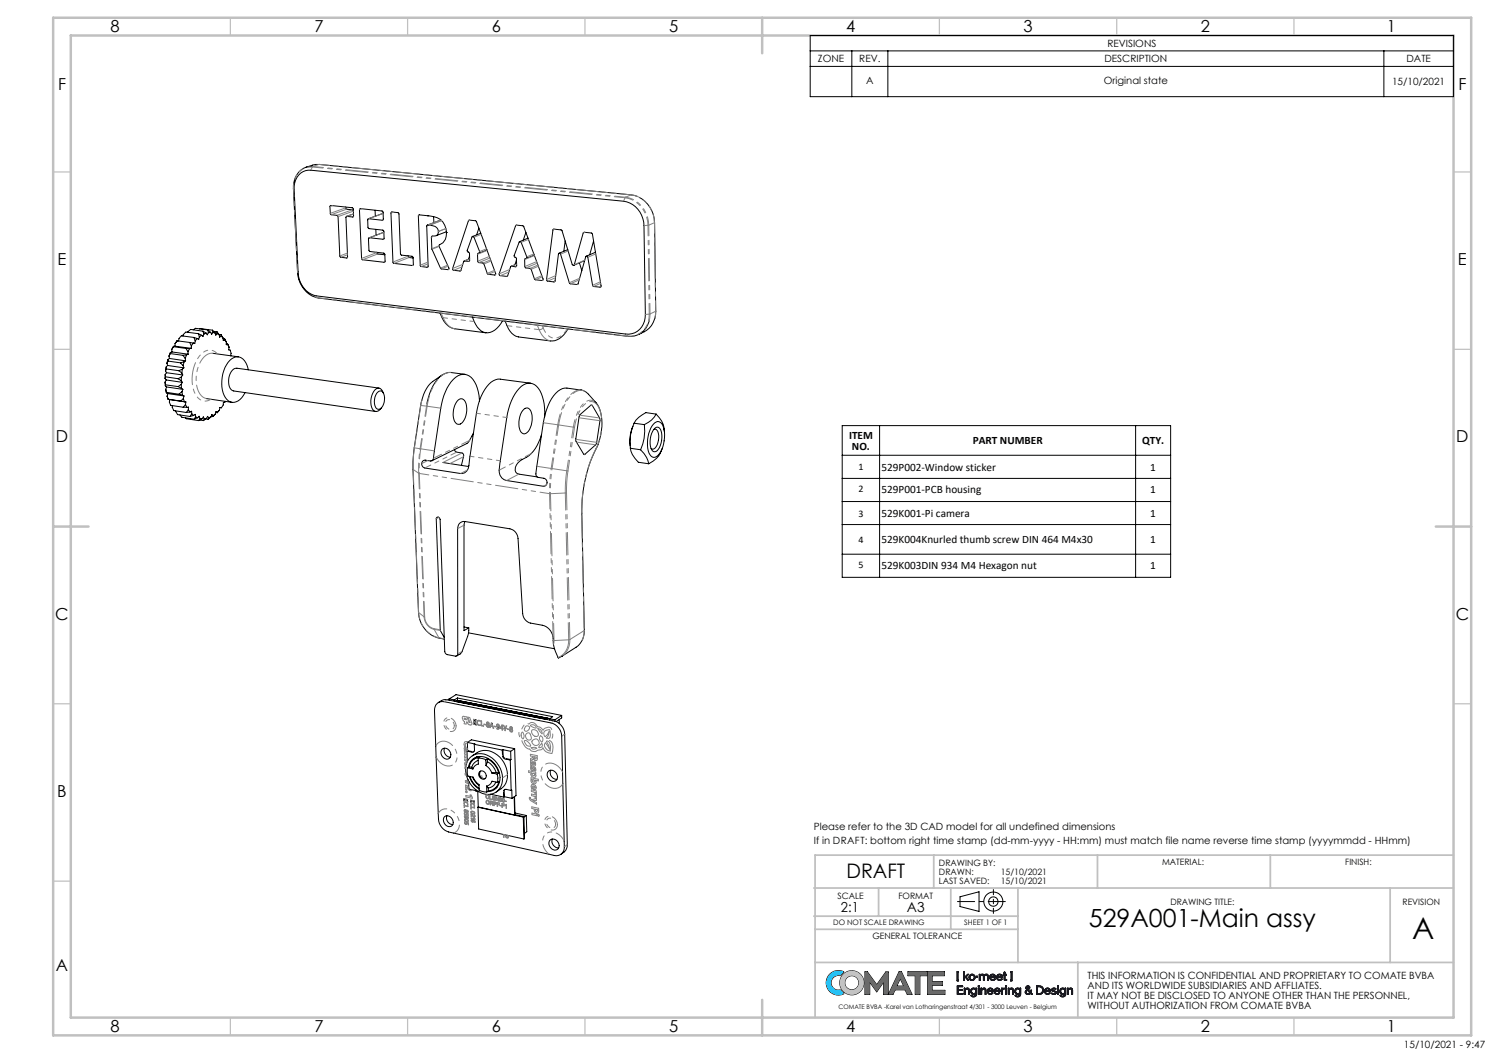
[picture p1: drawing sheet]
<svg xmlns="http://www.w3.org/2000/svg" width="420mm" height="297mm" viewBox="0 0 420 297" stroke-linecap="round" stroke-linejoin="round" font-family="sans-serif">
<defs><g id="words">
<text font-size="8.5" x="398.4" y="264.8">A</text>
<text font-size="7.1" x="307.1" y="261.3">529A001-Main assy</text>
<text font-size="5.6" fill="#010000" x="238.8" y="247.5">DRAFT</text>
<g font-size="4.7">
<text x="31.2" y="9">8</text>
<text x="88.7" y="9">7</text>
<text x="138.7" y="9">6</text>
<text x="188.7" y="9">5</text>
<text x="238.7" y="9">4</text>
<text x="288.7" y="9">3</text>
<text x="338.7" y="9">2</text>
<text x="391.2" y="9">1</text>
<text x="16.4" y="25.5">F</text>
<text x="411.4" y="25.5">F</text>
<text x="16.3" y="74.8">E</text>
<text x="411.2" y="74.8">E</text>
<text x="15.8" y="124.7">D</text>
<text x="410.8" y="124.7">D</text>
<text x="15.6" y="174.7">C</text>
<text x="410.6" y="174.8">C</text>
<text x="16.2" y="224.8">B</text>
<text x="15.8" y="274">A</text>
<text x="31.2" y="291">8</text>
<text x="88.7" y="291">7</text>
<text x="138.7" y="291">6</text>
<text x="188.7" y="291">5</text>
<text x="238.7" y="291">4</text>
<text x="288.7" y="291">3</text>
<text x="338.7" y="291">2</text>
<text x="391.2" y="291">1</text>
</g>
<g font-size="3.9">
<text x="237.2" y="257.1">2:1</text>
<text x="255.8" y="257.1">A3</text>
</g>
<g font-size="3.2">
<text x="239.5" y="123.8">ITEM</text>
<text x="274.4" y="125.4">PART NUMBER</text>
<text x="322.2" y="125.4">QTY.</text>
<text x="240.3" y="126.9">NO.</text>
<text x="248.6" y="132.8">529P002-Window sticker</text>
<text x="324.5" y="132.8">1</text>
<text x="248.6" y="139">529P001-PCB housing</text>
<text x="324.5" y="139">1</text>
<text x="248.6" y="145.8">529K001-Pi camera</text>
<text x="324.5" y="145.8">1</text>
<text x="248.6" y="153.3">529K004Knurled thumb screw DIN 464 M4x30</text>
<text x="324.5" y="153.3">1</text>
<text x="248.6" y="160.4">529K003DIN 934 M4 Hexagon nut</text>
<text x="324.5" y="160.4">1</text>
</g>
<g font-size="2.8">
<text x="230.7" y="17.6">ZONE</text>
<text x="242.4" y="17.6">REV.</text>
<text x="311.5" y="17.6">DESCRIPTION</text>
<text x="312.3" y="13.2">REVISIONS</text>
<text x="396.7" y="17.6">DATE</text>
<text x="244.3" y="23.8">A</text>
<text x="311.4" y="23.8">Original state</text>
<text x="392.6" y="24">15/10/2021</text>
<text x="242.1" y="132.7">1</text>
<text x="242.1" y="138.9">2</text>
<text x="242.1" y="145.7">3</text>
<text x="242.1" y="153.2">4</text>
<text x="242.1" y="160.3">5</text>
<text x="229.6" y="234.1">Please refer to the 3D CAD model for all undefined dimensions</text>
<text x="229.6" y="237.9">If in DRAFT: bottom right time stamp (dd-mm-yyyy - HH:mm) must match file name reverse time stamp (yyyymmdd - HHmm)</text>
<text x="306.8" y="276">THIS INFORMATION IS CONFIDENTIAL AND PROPRIETARY TO COMATE BVBA</text>
<text x="306.8" y="278.8">AND ITS WORLDWIDE SUBSIDIARIES AND AFFLIATES.</text>
<text x="306.8" y="281.7">IT MAY NOT BE DISCLOSED TO ANYONE OTHER THAN THE PERSONNEL,</text>
<text x="306.8" y="284.5">WITHOUT AUTHORIZATION FROM COMATE BVBA</text>
<text x="396" y="295.6">15/10/2021 - 9:47</text>
</g>
<g font-size="2.5">
<text x="264.9" y="244.3">DRAWING BY:</text>
<text x="327.8" y="243.9">MATERIAL:</text>
<text x="379.5" y="243.9">FINISH:</text>
<text x="264.9" y="246.8">DRAWN:</text>
<text x="264.9" y="249.2">LAST SAVED:</text>
<text x="282.3" y="246.8">15/10/2021</text>
<text x="282.3" y="249.2">15/10/2021</text>
<text x="236.2" y="253.4">SCALE</text>
<text x="253.4" y="253.4">FORMAT</text>
<text x="330.1" y="255.3">DRAWING TITLE:</text>
<text x="395.6" y="255.3">REVISION</text>
<text x="246.1" y="264.9">GENERAL TOLERANCE</text>
</g>
<g font-size="2.1">
<text x="235" y="261">DO NOT SCALE DRAWING</text>
<text x="272" y="261">SHEET 1 OF 1</text>
</g>
<text font-size="1.8" x="236.5" y="284.5">COMATE BVBA -Karel van Lotharingenstraat 4/301 - 3000 Leuven - Belgium</text>
</g></defs>
<g fill="none" stroke="#000" stroke-width=".28">
<path d="M270.8 252.9l5.4-1.4v5.6l-5.4-1.4zM233.9 274.9a3.5 3.5 0 0 1 4.2-.8l-.4 .4a1.11 1.11 0 0 1-1.4 .6 2.07 2.07 0 0 0-1.8 2.5 2.07 2.07 0 0 0 2.6 1.6l1 1.1a3.5 3.5 0 0 1-4.3-1 3.5 3.5 0 0 1 .1-4.4zM244 274.1h.7l2.6 3.6 2.6-3.6h.6v6.4h-1.3v-3.5l-1.9 2.7-2-2.7v3.5h-1.3zM253.6 274.1h.6l3 6.4h-1.3l-.6-1.3h-2.8l-.6 1.3h-1.3zM253.9 276l1 2.1h-2zM256.1 274.1h5.4v1.1h-2v5.3h-1.3v-5.3h-2.1zM261.7 274.1h4.7v1.1h-3.5v1.7h2.9v1h-2.9v1.4h3.6v1.2h-4.8z"/>
<circle cx="280.2" cy="254.3" r="2.68"/>
<circle cx="280.2" cy="254.3" r="1.31"/>
<circle cx="240.3" cy="277.2" r="2"/>
<circle cx="240.3" cy="277.2" r="3.4"/>
</g>
<g fill="none" stroke="#191924" stroke-width=".28">
<path d="M270 274.1h.4l-.2 .2v2.2l.2 .1h-.4zM270 278.1h1.5v.2h-1.3v.8h1.2v.2h-1.2v.9h1.4v.2h-1.6zM271.8 274.1h.2v1.6l.9-.9h.3l-.7 .7 .7 1h-.2l-.6-.9-.4 .4v.5h-.2zM272.2 279.1v-.4h-.2v1.7h.2v-1M272.2 279.1l.3-.3 .5-.1 .3 .2 .1 .5M272.2 279.1l.2-.3 .6-.1 .3 .2 .1 .5M272.2 279.4l.4-.4a.41 .41 0 0 1 .5 0 .41 .41 0 0 1 .1 .5M272.2 279.4l.2-.4 .6-.1 .2 .6M273.4 279.4v1h-.2v-.9M275.2 279.3v.6M275.2 279.9l-.6 .4M275.2 279.3l-.5-.4h-.3l-.3 .3v.7l.5 .4"/>
<path d="M275.2 279.3l-.5-.4-.6 .3-.1 .6 .6 .5M275.2 279.1v-.4h.2v1.7M275.2 279.1l-.7-.4-.6 .5v.9l.7 .4M275.2 279.1l-.4-.4h-.3l-.7 .6 .1 .7 .7 .5M275.5 275.3h.2v.4h-.2zM275.9 278.7h.3v1.7h-.3zM275.9 278.1h.3v.3h-.3zM276.4 275.2v-.4h-.2v1.7h.3v-1M276.4 275.2l.6-.4h.4l.2 .4 .2-.3 .6-.1 .3 .2 .1 .5M276.4 275.2l.5-.4h.5l.2 .4 .3-.4h.5l.3 .2 .1 .5M276.5 275.5l.3-.4a.41 .41 0 0 1 .5 0 .41 .41 0 0 1 .1 .5M276.5 275.5l.3-.5h.4l.2 .6"/>
<path d="M276.9 279.1v-.4h-.2v1.7h.2v-1M276.9 279.4l.4-.5a.41 .41 0 0 1 .5 .1 .41 .41 0 0 1 .1 .5M276.9 279.1l.3-.3 .5-.1 .3 .2 .1 .5M276.9 279.4l.2-.4 .6-.1 .2 .6M276.9 279.1l.4-.4h.4l.4 .3v.4M277.6 275.5v1h-.2v-.9M277.6 275.5l.3-.4 .4-.1 .3 .6M278.1 279.4v1h-.2v-.9M278.7 279.6h1.5M278.7 279.5h1.3M278.7 279.6l.5 .7 .7-.3M278.7 279.5l.2-.4 .3-.2 .6 .1 .2 .5"/>
<path d="M278.7 279.6l.1 .4 .4 .3 .7-.3M278.7 279.5l.2-.4 .3-.2 .5 .1 .3 .5M278.8 275.5v1h-.2v-.9M279.4 275.6h1.2M279.4 275.6l.5-.6 .5 .1 .2 .5M279.4 275.6l.4-.6 .6 .1 .2 .5M279.4 275.7h1.4M279.4 275.7l.1 .4 .4 .3 .4-.1 .2-.3M279.4 275.7l.5 .7 .4-.1 .2-.3M279.9 280h.2M280.2 279.6l-.1-.4-.3-.4-.5-.1-.5 .2-.3 .4 .1 .6 .2 .4 .6 .2M280.2 279.6l-.1-.5-.3-.3-.6-.1-.4 .2-.3 .5 .1 .5 .3 .5 .5 .1"/>
<path d="M280.5 276l.2 .1M280.7 279.6h1.5M280.7 279.5h1.2M280.7 279.6l.4 .7 .7-.3M280.7 279.5l.1-.4 .4-.2 .5 .1 .2 .5M280.7 279.6l.5 .7 .6-.3M280.7 279.5l.1-.4 .4-.2h.4l.3 .6M280.7 276.1l-.7 .4M280.8 275.7l-.1-.6-.3-.3-.9 .2-.3 .4v.5l.2 .4 .6 .2M280.8 275.7l-.2-.7-.4-.2-.7 .1-.3 .4v.5l.2 .5 .6 .2M281.3 275.7h1.5M281.3 275.6h1.3"/>
<path d="M281.3 275.7l.4 .6h.5l.3-.3M281.3 275.6l.5-.6 .6 .1 .2 .5M281.3 275.7l.5 .7 .4-.1 .3-.3M281.3 275.6l.5-.6 .5 .1 .3 .5M281.8 280h.2M282.2 279.6l-.1-.4-.4-.4-.9 .1-.3 .3v.7l.3 .4 .5 .2M282.2 279.6l-.4-.8-.4-.1-.6 .1-.3 .3v.7l.3 .5 .5 .2M282.5 276l.2 .1M282.7 276.1l-.7 .4M282.7 279.1v-.4h-.2v1.7h.2v-1M282.8 275.7l-.1-.5-.5-.4-.9 .2-.2 .9 .2 .4 .7 .2M282.8 275.7l-.1-.5-.4-.4-1 .2-.2 .5 .1 .5 .4 .5h.4"/>
<path d="M283.2 276.2l.2 .3 .6-.1M283.2 276.2l.3 .3 .5-.1M283.3 278.7l-.6 .4M283.3 278.7h.1M283.4 278.7v.2M283.4 278.9l-.7 .5M283.4 278.7l-.4 .1-.3 .3M283.5 276.2v-1.2h.3v-.2h-.3v-.6h-.3v.6h-.2v.2h.2v1.2M283.5 276.2l.4 .1M283.7 278.7h.2v1.7h-.2zM283.7 278.1h.2v.3h-.2zM283.9 276.3l.1 .1"/>
<path d="M284.6 279.1v-.4h-.2v1.7h.3v-1M284.6 279.1l.8-.4 .4 .2 .1 .5M284.6 279.1l.3-.3 .6-.1 .3 .2 .1 .5M284.7 279.4l.4-.5a.41 .41 0 0 1 .4 .1 .41 .41 0 0 1 .1 .5M284.7 279.4l.2-.4 .5-.1 .2 .6M285 274.1h.4v2.5h-.4l.2-.1v-2.2zM285.9 279.4v1h-.3v-.9M286.5 278.9l-.3 .5 .1 .5 .3 .4 .4 .2-.7-.5v-.7l.6-.6 .8 .4-.6-.4zM287.7 279.3v.6M287.7 279.9l-.6 .4M287.7 279.3l-.5-.4h-.4l-.3 .4 .1 .7 .5 .3M287.7 279.3l-.5-.4-.6 .3-.1 .6 .6 .5"/>
<path d="M287.7 279.1v-.4h.2v1.7M289.6 278.4l.5-.1 .1 .4a.34 .34 0 0 1-.4 .2 .34 .34 0 0 1-.2-.5zM289.8 279.3l.7 .7M289.8 279.3a.5 .5 0 0 0-.4 .6 .5 .5 0 0 0 .5 .4M289.8 279.3l-.4 .6 .5 .4M290 279.1l.6 .8M290 279.1l.5-.4-.2-.5-.6-.1-.3 .3v.3a.46 .46 0 0 1 .2 .5 .46 .46 0 0 1-.4 .4v.4l.3 .3a.88 .88 0 0 0 1.1-.2M290 279.1l.5-.4-.3-.6-.6 .1-.3 .3 .2 .4a.29 .29 0 0 1 .2 .3 .29 .29 0 0 1-.4 .2l-.1 .5 .3 .4 .6 .2 .5-.4M290.8 280l.4 .4-.6-.3M290.8 279.3h.2M290.8 279.3l-.2 .6M291 279.3l-.2 .7"/>
<path d="M293.2 278.1h-.8v2.3h.8M293.2 278.3h-.6v1.9h.6M293.2 278.1l.6 .2 .4 .4a1.14 1.14 0 0 1-1 1.7M293.2 278.3a.85 .85 0 0 1 .9 1M293.2 278.1l.7 .2 .4 .8-.2 1-.9 .3M293.2 278.3l.7 .4 .2 .6M294.1 279.3l-.1 .3a.79 .79 0 0 1-.8 .6M294.1 279.3l-.2 .7-.7 .2M294.9 279.6h1.4M294.9 279.5h1.2M294.9 279.6l.4 .7 .7-.3M294.9 279.5l.4-.6 .6 .1 .2 .5"/>
<path d="M294.9 279.5l.1-.4 .4-.2 .6 .2 .1 .4M296 280h.2M296.3 279.6v-.4l-.5-.4-.8 .1-.4 .5 .1 .6 .3 .3 .5 .2M296.3 279.6l-.3-.8-.4-.1-.6 .1-.3 .5v.6l.3 .4 .5 .2M297.8 279l-.4-.1-.5 .1 .1 .4 .5 .1a.47 .47 0 0 1 .4 .6 .47 .47 0 0 1-.6 .4M297.8 279l-.4-.1-.5 .1v.3l1 .5-.2 .5-.4 .2M297.9 278.9l-.1 .1M297.9 278.9l-.8-.2-.4 .3 .1 .5 .7 .2a.32 .32 0 0 1 .2 .5 .32 .32 0 0 1-.5 .1l-.5-.2M297.9 278.9l-.4-.2-.7 .1-.1 .6 .9 .3 .1 .4-.6 .2-.4-.2M298.3 278.7h.3v1.7h-.3zM298.3 278.1h.3v.3h-.3zM300.4 279.3v.6"/>
<path d="M300.4 279.9l-.6 .4M300.4 279.3l-.5-.4h-.4l-.2 .3v.7l.5 .4M300.4 279.3l-.5-.4-.6 .3-.1 .7 .6 .4M300.4 279.1v-.4h.2v1.7M300.4 279.1l-.8-.4-.6 .5 .1 .9 .7 .4M300.4 279.1l-.4-.4h-.4l-.6 .6v.7l.8 .5M301.3 279.1v-.4h-.2v1.7h.2v-1M301.3 279.4l.5-.5a.39 .39 0 0 1 .4 .1 .39 .39 0 0 1 .1 .5M301.3 279.1l.3-.3 .5-.1 .3 .2 .1 .5M301.3 279.4l.2-.3 .6-.2 .2 .6M301.3 279.1l.5-.4h.4l.2 .2 .1 .5M302.5 279.4v1h-.2v-.9"/>
<path d="M274 280.7l-.2 .1M275.2 280.1v.3M275.2 280.4l-.1 .4-.4 .2-.7-.3M275.2 280.1l-.6 .4M275.4 280.4l-.1 .4-.4 .3h-.7l-.4-.3M275.4 280.4l-.1 .5-.5 .3-.6-.1-.4-.3M280.1 280l-.7 .5M282 280l-.2 .3-.5 .2M286.4 280.7l-.1 .1M287.1 280.5l.6-.4zM287.7 280.1v.3M287.7 280.4l-.1 .3-.4 .3-.8-.3"/>
<path d="M287.7 280.4l-.2 .4-.3 .2-.8-.3M287.9 280.4l-.2 .5-.3 .2h-.8l-.3-.3M287.9 280.4l-.2 .5-.5 .3-.5-.1-.4-.3M290.5 280l-.6 .3M296.2 280l-.7 .5M296.5 280.2l.8 .3M296.7 280.1l-.2 .1M299.1 280.7l-.1 .1M300.4 280.1v.3M300.4 280.4l-.1 .4-.4 .2-.8-.3M300.4 280.1l-.6 .4M300.6 280.4l-.2 .5-.3 .2h-.8l-.3-.3"/>
<path d="M300.6 280.4l-.1 .5-.5 .3-.6-.1-.4-.3"/>
<circle cx="274.2" cy="275.7" r=".87"/>
<circle cx="274.2" cy="275.7" r=".66"/>
</g>
<path d="M270.1 254.3h13.5" fill="none" stroke="#000" stroke-width=".28" stroke-dasharray="15.2 1.3 1.3 1.3" stroke-dashoffset="10.4"/>
<path d="M280.2 250.9v6.7" fill="none" stroke="#000" stroke-width=".28" stroke-dasharray="15.2 1.3 1.3 1.3" stroke-dashoffset="13.8"/>
<g fill="none" stroke="#c0c0c0" stroke-width=".35">
<path d="M65 5v5M115 5v5M165 5v5M265 5v5M315 5v5M365 5v5M15 48.5h5M410 48.5h5M15 98.5h5M410 98.5h5M15 198.5h5M410 198.5h5"/>
<path d="M15 248.5h5M65 287v5M115 287v5M165 287v5M265 287v5M315 287v5M365 287v5"/>
</g>
<g fill="none" stroke="#c0c0c0" stroke-width=".5">
<path d="M229.6 258.4h57.5M229.6 250.5h180.4M247.8 250.5v7.9M263.4 241.2v9.3M268.2 250.5v11.6M287.1 250.5v21M309.6 241.2v9.3M358.3 241.2v9.3M392.1 250.5v21M410 241.2h-180.1v45.8M229.9 262.1h57.2M229.9 271.5h180.1"/>
<path d="M304 271.5v15.5"/>
</g>
<path d="M15 5h400v287h-400zM20 10h390v277h-390zM215 5v10M15 148.5h10M405 148.5h10M215 282v10" fill="none" stroke="#c0c0c0" stroke-width=".7"/>
<path d="M253.6 274.1l-3 6.4h1.3l.6-1.3h2.8l.6 1.3h1.3l-3-6.4zM253.9 276l1 2.1h-2zM256.1 274.1v1.1h2.1v5.3h1.3v-5.3h2v-1.1zM261.7 274.1v6.4h4.8v-1.2h-3.6v-1.4h2.9v-1h-2.9v-1.7h3.5v-1.1zM244 274.1h.7l2.6 3.6 2.6-3.6h.6v6.4h-1.3v-3.5l-1.9 2.7-2-2.7v3.5h-1.3z" fill-rule="evenodd" fill="#6a6a6a"/>
<path d="M236.9 277.2a3.4 3.4 0 0 0 6.8 0 3.4 3.4 0 0 0-6.8 0zM238.3 277.2a2 2 0 0 1 4 0 2 2 0 0 1-4 0z" fill-rule="evenodd" fill="#c3c3c3"/>
<path d="M234.2 274.6a3.5 3.5 0 0 1 3.9-.5l-.5 .4a1.04 1.04 0 0 1-1.4 .7l-1.2 .6-.6 1.2 .4 1.4 1.3 .8a1.73 1.73 0 0 1 1.8 1l.2 .1a3.5 3.5 0 0 1-4.5-1.2 3.5 3.5 0 0 1 .6-4.5z" fill-rule="evenodd" fill="#26c1f4"/>
<g fill="none" stroke="#000" stroke-width=".28">
<path d="M228.5 10h181.5v17.3h-181.5zM228.5 14.4h181.5M228.5 18.7h181.5M240.3 14.4v12.9M250.4 14.4v12.9M390.3 14.4v12.9M82.8 53.2l1.1 23.6M82.8 53.2v.1M83.6 49.6l-.7 1.8-.1 1.8M84.8 48.9a4.1 4.1 0 0 1 2.9-.9l88.2 8.8a6.9 6.9 0 0 1 5.7 6.8l.4 25.1a5.1 5.1 0 0 1-5.5 5.5l-87.2-10.7a6.8 6.8 0 0 1-5.2-6.5l-1.1-23.5a5.4 5.4 0 0 1 1.8-4.6zM86.3 47.2a8.1 8.1 0 0 1 3.7-.8l88 8.6 1.8 .4M88.2 47a4.5 4.5 0 0 0-4.5 2.3"/>
<path d="M93.1 58.1l.2-.1 6 .6 .4 .3v2.2l-2-.1-.1 .2 .4 11.3-.2 .3-1.7-.2-.3-.4-.4-11.2-.3-.3-1.9-.3zM97.5 58.4l.2 .6 2 .4M101.4 59l.3-.2 6.1 .7 .3 .3v2.1l-.2 .2-3.9-.4-.3 .3 .2 2.4 4.1 .5 .2 .2v2.4l-4-.4-.3 .3 .3 3.4 4.2 .7 .2 2.2-.2 .3-6.2-.7-.2-.3zM105.8 59.3l.1 1.7M110.4 59.9l1.9 .1 .2 .3 .5 11.3 .2 .4 3.1 .3 .2 .3 .1 2-.2 .3-5.3-.6-.2-.2zM180.3 55.7a8.1 8.1 0 0 1 4.3 7.1M83.9 76.8h.1M83.9 76.8a7.7 7.7 0 0 0 5.2 7.1M99.7 60.3l-1.9 .7M106 64.7l.1 1.7M106.3 71.2l.3 .4 1.9 .3M108.1 60.2l-4.2 1.5"/>
<path d="M108.3 65.5l-4.2 1.6M115.1 72.2l.3 .4 1.1 .2M120.6 60.9l-2.3-.3-.3 .3 .5 14 .3 .3 1.7 .2 .3-.2-.4-11.4 .1-.3a4.7 4.7 0 0 1 2.9 .9l.2 .9M120.6 60.9a4.7 4.7 0 0 1 5.3 4.7M120.6 60.9h.1M122.3 61.1l.1 1.7M123.6 65.3h.1M123.6 65.3a1.08 1.08 0 0 1-.7 1.2l-1.1 .1-.1 .2 .1 3.5 2.4 5.4 2.2 .4 .2-.4-2.8-6.3 .1-.4a2.97 2.97 0 0 0 2-3.4M124.4 62.1l-3.9 1.4M125.9 65.6h.1M125.9 65.7v-.3l-2.9 1.1M132.2 62.2l1.9 .1 .3 .2 5.4 14.7-.1 .3-2.1-.1-1.1-3-1.7-.5-.1-2.2 .5-.3 .1-.4-1.6-4.1a.3 .3 0 0 0-.3-.2 .3 .3 0 0 0-.3 .1l-1.3 3.9 .6 .8v2.1l-1.6 .2-.9 2.6-2.1-.2-.2-.4z"/>
<path d="M132.4 72.2l-.2 .9M132.5 73l-1.6 .6M135.1 64.3l-.7 1.9M135.6 65.8l-2.3 .9M137.4 70.5l-2.3 .9M145.5 63.6l2 .1 .2 .2 5.5 14.8-.1 .4-2.2-.3-1.1-3-1.7-.3-.1-2.3 .5-.4 .1-.3-1.6-4.1a.3 .3 0 0 0-.3-.3 .3 .3 0 0 0-.3 .2l-1.4 3.8 .1 .3 .6 .4v2.4h-1.7l-.9 2.8-2.1-.3-.2-.4zM145.7 73.3l-.5 1.4M145.7 74.4l-.4 .1M145.7 74.5l-1.6 .6M148.3 72.9h.1M148.3 65.5l-.7 2.2M148.9 67.2l-2.3 1"/>
<path d="M150.7 72l-2.3 .9M156 64.7l2.5 .2 2.9 9.7a.31 .31 0 0 0 .3 .3 .31 .31 0 0 0 .3-.3l2.5-8.9 .3-.2 2.2 .3 2.5 14.8-.1 .4-1.9-.2-.4-.3-1.3-7.9a.31 .31 0 0 0-.2-.4 .31 .31 0 0 0-.4 .3l-2.2 7.6-2.2-.1-.2-.2-2.5-8.1a.3 .3 0 0 0-.3-.3 .3 .3 0 0 0-.3 .3l-1 7.7-.3 .1-1.8-.2-.2-.5zM159.4 68l-.4 2.9M160.2 70.4l-2.5 1M163.4 74.2l.7 2.1M164.9 73.5l-3 1.3M167.4 68l-1.1 3.9M168 71.2l-2.7 1.1M184.6 62.8h.1M184.6 62.8l.4 25-.3 2M48 99.4v.3M48 99.7l-.3 .7"/>
<path d="M48 99.4l-.3 1M48 99.7l3.6 .5M48.4 98.6l.1 .7M48.5 99.3l4.6 .6M48.5 99.3l-.5 .1M48.9 97.8l-.5 .8M48.9 97.7v.1M48.9 97.7l-.5 .9M48.9 97.8l3.6 .5M49.4 97.6l4.5 .6M49.4 97.6l-.5 .1M49.4 96.9v.7"/>
<path d="M50 96.1l-.6 .8M50 96.1h.1M50 96.1l3.5 .5M52.5 98.3l.5 .9M52.5 98.3h1M53 99.2l.1 .7M53.1 99.9l-.5 .2M53.5 96.6l.5 .9M53.5 96.6l1 .2M53.5 98.3l-.5 .9M53.9 98.2l-.4 .1M54 97.5l-.1 .7"/>
<path d="M54.5 93l.6-.4 3.5 .5M54.5 96.8l-.5 .7M54.7 95.2l-3.5-.5-.7 .8-.1 .7M54.7 95.2l.4 .9M54.7 95.2l1 .3M55.1 96.1l-.1 .7h-.5M55.7 95.5l-.6 .6M56 94.1l-3.6-.4-.7 .7-.1 .4M56 94.1l.2 .9M56 94.1l.9 .5M56.2 95l-.1 .7-.4-.2M56.3 92.8l3.6 .3"/>
<path d="M56.9 94.6l-.7 .4M57.3 93.4l-3.5-.5-.9 .8M57.3 93.4l.2 .8M57.3 93.4l.9 .6M57.5 94.2l-.2 .7-.4-.3M58.2 94l-.7 .2M58.6 93.1l.2 .7M58.6 93.1l.8 .7M58.8 93.8l-.3 .6-.3-.4M59.4 93.8h-.6M59.4 93.8l.3 .5 .3-.5M59.9 93.1l.1 .7"/>
<path d="M59.9 93.1l.8 .8M60 93.8l.7 .1M60 99.7l7.2 .9M60.3 93.4l.9 .2M60.7 93.9l.2 .6 .3-.4M61.2 93.6v.5M61.2 93.6l.6 .8M61.2 94.1l.6 .3M61.8 94.3l.5 .1M61.8 94.4l.1 .7 .5-.3M62.3 94.4l.1 .4M62.3 94.4l.6 .9"/>
<path d="M62.4 94.8l.5 .5M62.9 95.3l.1 .7 .4-.2M62.9 95.5l.5 .1M63.4 95.6v.2M63.4 95.6l.5 .9M63.4 95.8l.5 .7M63.8 97h.4M63.9 96.5l-.1 .7h.4M64.2 97v.2M64.2 97l.4 1M64.2 97.2l.4 .8M64.6 98l-.1 .7h.4l.3 1-.2 .6"/>
<path d="M89.3 84l87.7 10.9M124.1 88.3a5.9 5.9 0 0 0 4.2 4.4l8.8 1.2M133.2 89.4a5.9 5.9 0 0 0 3.7 4.4 5.1 5.1 0 0 0 4.8-3.3M142.5 90.6a5.9 5.9 0 0 0 3.6 4.4l9.2 1.2a5.3 5.3 0 0 0 4.9-3.4M177 94.9h.1M183.1 90.4a5.6 5.6 0 0 1-6.1 4.5M184.7 89.8l-.1 .2a6.5 6.5 0 0 1-4.5 4.4M46.6 107.8l.1 .7M46.6 107.8v1M46.6 106.7l.3 .5M46.6 105.6l.1 .7M46.6 105.6v1.1"/>
<path d="M46.6 108.8l.4 .3M46.7 106.3l-.1 .4M46.7 108.5l-.1 .3M46.7 106.3l3.5 .5M46.7 104.6l.3 .5M46.7 108.5l3.5 .5M46.7 109.8l.3 .9M46.7 109.8l.2 1M46.9 103.5v.6M46.9 103.5l-.2 1.1M46.9 107.2l4.5 .6M46.9 107.2l-.3 .6"/>
<path d="M46.9 104.1l-.2 .5M46.9 104.1l3.5 .5M46.9 110.8l.4 .2M47 110.7l-.1 .1M47 105.1l-.4 .5M47 105.1l4.5 .7M47 110.7l3.5 .5M47 109.1l4.6 .7M47 109.1l-.3 .7M47.1 102.5l.2 .6M47.1 111.7l.3 .9M47.3 103.1l-.4 .4"/>
<path d="M47.3 103.1l4.6 .6M47.3 101.4l.1 .4M47.3 101.4l-.2 1.1M47.3 111l4.6 .7M47.3 111l-.2 .7M47.4 101.8l-.3 .7M47.4 101.8l3.5 .5M47.4 112.6h.1M47.4 112.6l3.6 .5M47.4 112.6l.5 .1M47.7 100.4l.1 .7M47.8 101.1l-.5 .3"/>
<path d="M47.8 101.1l4.6 .7M47.9 112.7l-.1 .7 .4 .9 3.5 .6M47.9 112.7l4.5 .7M48.6 114.4v.5l.4 .9 3.6 .5M49.5 115.9l.6 1 3.5 .6M50.2 106.8l.9 .6M50.2 109l1 .5M50.4 104.6l.9 .6M50.5 111.2l1 .3M50.8 117l.5 .7 3.5 .5M50.9 102.3l.7 .8M51 113.1l1 .2"/>
<path d="M51.1 108.4l.1 1.1M51.1 108.4l-.9 .6M51.1 107.4l.3 .4M51.2 106.3l-.1 1.1M51.2 106.3l-1 .5M51.2 109.5l.4 .3M51.3 105.2l.2 .6M51.3 110.5l.2 1M51.3 110.5l-.8 .7M51.4 104.1l-.1 1.1M51.4 104.1l-1 .5M51.4 107.8l-.3 .6"/>
<path d="M51.5 111.5l.4 .2M51.5 105.8l-.3 .5M51.6 100.2l.6 .9M51.6 109.8l-.3 .7M51.6 103.1l.3 .6M51.7 114.9h1M51.7 112.4l.3 .9M51.7 112.4l-.7 .7M51.9 103.7l-.5 .4M51.9 111.7l-.2 .7M51.9 102.1l-.3 1M51.9 102.1l-1 .2"/>
<path d="M52 113.3l.4 .1M52.2 101.1l.2 .7M52.3 114.1l.4 .8M52.3 114.1l-.6 .8M52.3 117.9l.3 .2 3.5 .5M52.4 101.8l-.5 .3M52.4 113.4l-.1 .7M52.6 100.1l-.4 1M52.6 100.1l-1 .1M52.7 114.9l.5-.1-.1 .8M53.1 115.6l.5 .6M53.1 115.6l-.5 .7"/>
<path d="M53.6 116.2l-1 .1M53.6 116.2l.4-.2 .1 .7M54.1 116.7l.5 .5M54.1 116.7l-.5 .8M54.6 117.2l-1 .3M54.6 117.2l.5-.3 .1 .6M55.2 117.5l.6 .3M55.2 117.5l-.4 .7M55.8 117.8l-1 .4M55.8 117.8l.4-.4 .2 .6M56.3 118.5l1.1 .1M56.4 118l.6 .1"/>
<path d="M56.4 118l-.3 .6M57 118.1l-.9 .5M57 118.1l.4-.5 .2 .5M57.6 118.1l-.2 .5M58.1 118.1l.6 .1M58.2 112.4l7.2 1.1M58.2 118l-.6 .1M58.2 118l-.8 .6M58.9 117.8l-.2 .4M58.9 117.8l-.3-.4-.4 .6M59.5 117.6l-.6 .2M59.5 117.6l-.8 .6"/>
<path d="M59.6 117.4l.4 .1M60.1 117.2l-.1 .3M60.1 117.2l-.3-.3-.3 .7M60.7 116.8l-.6 .4M60.7 116.8l-.7 .7M60.9 116.3l.4 .1M61.3 116.2v.2M61.3 116.2l-.4-.1-.2 .7M61.9 115.6l-.6 .6M61.9 115.6l-.6 .8M62.4 115h.1M62.4 115l-.4-.1-.1 .7"/>
<path d="M63.6 113.2l-.2 .2-.4 .1v.7l-.6 .8M65 100.3h.1M70 104.3a3.8 3.8 0 0 0-3-3.7 4.8 4.8 0 0 0-3.9 3.9 8.6 8.6 0 0 0 .9 8.2 2.65 2.65 0 0 0 4.2-.5l.9-1.5M106.5 110.6a.96 .96 0 0 1 1.1-.3 .96 .96 0 0 1 .7 .9 3.7 3.7 0 0 1-1.2 4.2 1.31 1.31 0 0 1-1.5-1.6l.2-1.8zM106.9 109.5l-40.1-5.6a3.1 3.1 0 0 0-2.3 3.3l.1 1.3a1.98 1.98 0 0 0 1.3 1.8l40.1 5.8M108.2 111l-.3-.6a1.3 1.3 0 0 0-1.3-1 1.3 1.3 0 0 0-1.2 1 4.5 4.5 0 0 0 .2 5.6 1.68 1.68 0 0 0 2-1M124.7 105.8l-2.6 1.8a10.6 10.6 0 0 0-3.5 6.8l-1.8 11.9-.3 3.8 1.5 42.6a7.9 7.9 0 0 0 7.3 7.6M126.2 105.1a7.3 7.3 0 0 0-4.6 4.8l-1.2 3.9M127.2 105.1h-.9M127.2 105.1l4 .5M129.3 112.8a1.34 1.34 0 0 1 1.4-.2 1.34 1.34 0 0 1 .8 1.3 5.5 5.5 0 0 1-1.6 5.7 1.37 1.37 0 0 1-1.9-1.3 6 6 0 0 1 1.3-5.5zM147.8 115.4a1.14 1.14 0 0 1 1.1-.3 1.14 1.14 0 0 1 .9 .9 5.9 5.9 0 0 1-1.5 6.2 1.35 1.35 0 0 1-1.8-1.3 6.3 6.3 0 0 1 1.3-5.5z"/>
<path d="M149.7 108.1l-8.6-1.1a4.8 4.8 0 0 0-4.4 2.9l-1.4 3.1-.7 2.3-2.3 15.7a2.31 2.31 0 0 1-2.4 2.6l-10.1-1.6a1.13 1.13 0 0 1-.8-1.2 1.13 1.13 0 0 1 .9-1l1.6 .2a1.44 1.44 0 0 0 .9-1.8l1.9-13.1a12.7 12.7 0 0 1 4.9-9.1 3.4 3.4 0 0 1 4.7 1.7l1 2.8 .4 2.7M163.5 117l3.4-2.8 2.3 3.9-1 7-3.3 3.1-2.5-4.1zM163.7 110l1.1 .3M163.9 110l-4-.5a4.9 4.9 0 0 0-4.3 3l-1 1.9-1.1 3.6-2.2 14.6a1.66 1.66 0 0 0 .5 2.1l1.6 .2a1.15 1.15 0 0 1 .9 1.2 1.15 1.15 0 0 1-1 1.1l-10.4-1.7a3.3 3.3 0 0 1-2-4.2l2-13.5a13.3 13.3 0 0 1 4.8-9.3 3.2 3.2 0 0 1 4.6 1.7 14.2 14.2 0 0 1 1.3 7.4M164.9 110.4l1.1 .8 2.2 2.5M167.6 113.2a6.3 6.3 0 0 1 2.2 5.1l-.2 3.3-.9 3.7M178.9 119.4a12.9 12.9 0 0 0-1.1 7M178.9 119.4l2.9 .4M181.8 119.8a13 13 0 0 1-1.1 7.1M184.7 119.3a1.48 1.48 0 0 1 1.6-.2 1.48 1.48 0 0 1 .8 1.3 8.6 8.6 0 0 1-1.9 8.4 1.42 1.42 0 0 1-2.1-1 8.9 8.9 0 0 1 1.6-8.5zM185.1 116.8a6.5 6.5 0 0 1-3.3 3M185.1 116.8a6.5 6.5 0 0 1 2.3 5.1"/>
<path d="M185.1 116.8l-2.9-.4a7.2 7.2 0 0 0-3.3 3M124.9 130.5l7.3 1.1M128.2 126.8l.4 .7 2 .5a4 4 0 0 1-.4 2.8v.5M133.6 122.1l-1.7 2.9-10.1 5M152.8 122.5a10.3 10.3 0 0 1-6.2 7.5 2.31 2.31 0 0 0-.7 3.6l5.6 .9M168.7 125.3a39.9 39.9 0 0 0-4.6 19.4l.7 33.1-.5 2.6M177.8 126.4a6.7 6.7 0 0 0 2.3 4l2.9 .4M177.8 126.4l2.9 .5M178.5 120.2a11.2 11.2 0 0 0-.8 5.5M180.7 126.9a7 7 0 0 1 2.3 3.9M184.4 121.2a.95 .95 0 0 1 1 .1 .95 .95 0 0 1 .3 .9 4.9 4.9 0 0 1-1.1 4.3l-.6 .2-.3-.2M184.7 120.8a1.04 1.04 0 0 1 1.2-.2 1.04 1.04 0 0 1 .6 1 5.8 5.8 0 0 1-1.5 5.7 1.34 1.34 0 0 1-1.6-1.5 6.1 6.1 0 0 1 1.3-5z"/>
<path d="M186.4 127.3a5.6 5.6 0 0 1-3.4 3.5M186.8 126.6l-.4 .7M237.6 120h92.6v42.8h-92.6zM237.6 128.4h92.6M237.6 134.9h92.6M248.1 120v42.8M320.3 120v42.8M131.1 147.1l-.2 1v29.8l1.3-.8M237.6 141.5h92.6M237.6 148h92.6M237.6 156.3h92.6M125.3 179.8l-1.1-2-1.2-31.5a.55 .55 0 0 1 .7-.4 .55 .55 0 0 1 .4 .6l1.3 37.2 .2 .5 .4 .4 2.4 .5a.56 .56 0 0 0 .7-.6v-35.4a1.84 1.84 0 0 1 2.1-2l12.6 2.1a2.93 2.93 0 0 1 2.3 2.7l1.3 21.1a2.96 2.96 0 0 0 2.3 2.8l3.3 .6a4.3 4.3 0 0 1 3.1 5.1l.6 2.3 .9 1.8"/>
<path d="M130.9 176.8l1.3 .3M132.2 178.5l24.2 4.5M132.2 177.1l-.1 1.8-1.8 5-.5 .6-1 .5M123.3 198.4a2.19 2.19 0 0 1 1.9-.5l30.2 6a4 4 0 0 1 3 3.7l.8 31.3a2.28 2.28 0 0 1-2.8 2.4l-28.4-6.3a4.6 4.6 0 0 1-4.4-5.6l-1-29a2.66 2.66 0 0 1 .7-2zM123.6 198.2l1.5-.8h1l30.2 5.9a4 4 0 0 1 3 3.8l.7 31.1a2.88 2.88 0 0 1-1.7 2.7M126.7 197.1l1.9-1.2 29.8 5.9M126.7 197.1l1.4 .3M126.7 197.1v.4M128.1 197.4v.4M128.3 197.8l.4-.2 25.7 5-.4 .3zM129 196.9l26.9 5.2-.9 .6M129 196.9l-.9 .5"/>
<path d="M129 196.9v.7M129 197.6l26.1 5.1M129 197.6h.1M164.3 180.4l-1.2 1.7-5.6 3.5M124.7 211.3a1.67 1.67 0 0 1 2.1 .5 1.67 1.67 0 0 1-.1 2.2 1.74 1.74 0 0 1-2-.7 1.74 1.74 0 0 1 0-2zM125.4 211a1.9 1.9 0 0 0 1.6 2.6M131.7 211.8l.1 3M131.8 209.4l2.1 .4-.1 .1M131.8 209.4l1.2-.7 12.2 2.5M131.8 209.4l.1 2.3M131.9 216.6l-.1 1.4 .2 .9 1.5 .3a3.9 3.9 0 0 0 1.6 2.1v1.6l2.2 .5M131.9 211.7l1.8 .3"/>
<path d="M131.9 216.6l1.5 .3M131.9 211.7l-.2 .1M132 219.9v.5h.3M132.1 216.4a3.6 3.6 0 0 1 2.4-2.9 3.6 3.6 0 0 1 3.7 .7 5.7 5.7 0 0 1 2 7.9 3.2 3.2 0 0 1-2.8 1.2M132.3 219h.1a6.6 6.6 0 0 0 2.7 3.6M132.3 216.3l-.4 .3M132.3 216.3l.8 .1M132.4 213.9a4.8 4.8 0 0 1 7.2 .6 6.5 6.5 0 0 1 1.3 8 4.6 4.6 0 0 1-7 0 6.5 6.5 0 0 1-1.5-8.6zM132.5 219a6.2 6.2 0 0 0 2.6 3.4M133.1 216.4l.3 .5M133.2 213.2a5.4 5.4 0 0 1 8.4 1 6 6 0 0 1 .2 7.9l-1.9 1.3M133.3 219.2l.8 1.3 1 1"/>
<path d="M133.7 203.5h.1M133.7 203.7h.1M133.7 203.7v.7M133.7 203.7l.6 .8M133.7 202.9v.7M133.8 209.9v1.6a.61 .61 0 0 1-.7 .7l-1.4-.4M133.8 209.9l7.9 1.7M134.2 203l-.5 .5M134.4 213.5l-.2 .3M134.7 213.4l-.9 .7M134.9 213.9v1.6a2.01 2.01 0 0 0-1.5 1.4M134.9 213.9h1.1l1 .4"/>
<path d="M134.9 213.9l.4-.3a3.3 3.3 0 0 0-3 2.7M134.9 214.5l-1.3 .8-.5 1.1M135.3 217.7a1.25 1.25 0 0 1 1.6 .4 1.25 1.25 0 0 1-.2 1.6 1.36 1.36 0 0 1-1.4-.5 1.36 1.36 0 0 1 0-1.5zM135.6 217.5a1.26 1.26 0 0 0-.1 1.5 1.26 1.26 0 0 0 1.4 .5M137 214.3l.1 1.6M137.1 215.9a3.8 3.8 0 0 1 1.6 2.1M137.5 214a6.4 6.4 0 0 1 3.2 4M137.5 214.8a5.3 5.3 0 0 1 2.4 3.1M137.5 214.8l-.4 1.1M137.5 214l-.5 .3M137.5 214v.8M138.6 204.1h.1"/>
<path d="M138.6 204.1v.1M138.7 218l1.5 .3M139.9 217.9l-1.2 .1M139.9 217.9l.8 .1M140.2 218.3l.2 .9-.1 1.5M140.7 218l-.5 .3M140.7 205.1l-.1 .4M140.7 205.1l-.3 .1M140.7 205v.1M141.7 211.6v1.5a.92 .92 0 0 0 .8 1l1.4 .3M141.9 211.5l.1 2 .5 .4 1.6 .3M141.9 211.5l-.2 .1"/>
<path d="M141.9 211.5l2.1 .4M142.5 205.4h.1M142.5 205.3v.1M143.9 214.4l.3 8.6M144 211.9l.1 2.3M144.1 214.2l-.2 .2M145.2 211.2l-1.2 .7M145.2 211.2l.4 13.2-1.2 .8M154.4 202.6v.3M154.7 217.5a1.73 1.73 0 0 1 2.2 .5 1.73 1.73 0 0 1-.2 2.2 1.79 1.79 0 0 1-2-.6 1.79 1.79 0 0 1 0-2.1zM155 202.7l1.5 .3M155 202.7v.4"/>
<path d="M155.3 217.2a1.87 1.87 0 0 0 1.8 2.6M156.5 203v.4M157.7 202.9l.1 1.2M158.4 201.8l-1.9 1.2M158.4 201.8v.7l-1.5 1M125.4 230.4a1.68 1.68 0 0 1 2.1 .5 1.68 1.68 0 0 1-.1 2.1 1.75 1.75 0 0 1-2-.6 1.75 1.75 0 0 1 0-2zM126 230.1a1.88 1.88 0 0 0 1.7 2.5M130.8 225.4l.5 .1M131.2 230.6l.3 .1M131.3 225.5h.1M131.3 225.5l-.5 .3M131.4 230.5l.1 .2"/>
<path d="M131.4 225.5h.1M131.4 225.5l.5 .6M131.4 225.5l.5 .1M131.5 230.7l.1 .1M131.5 230.7h.1M132.2 220.4l.1 2.2 1.9 .4M132.7 225.8l.5 .1M133.2 225.9h.1M133.2 225.9l-.5 .4M133.3 225.9h.1M133.3 225.9l.5 .1M133.3 225.9l.5 .6"/>
<path d="M133.4 231.3h.1M133.5 231.3l.1 .3M133.5 231.3l.1 .1zM134.2 222.7v.4l.9 .2M134.8 223.3l.1 4.3M134.8 227.7l.2 6.1 12.8 2.8M134.8 227.7l12.8 2.8M134.9 227.6l10.3 2.3M134.9 227.6l-.1 .1M137.3 221.7l.4 .5M137.3 221.7v1.7M137.7 222.2l.1 .9"/>
<path d="M137.8 223.1l-.5 .3M138.4 224l3.7 .8M139.9 220.6a2.58 2.58 0 0 1-2.2 1.6M140.1 222.1l-.3 .1M140.3 220.7l-1.5-.4a2.03 2.03 0 0 1-1.5 1.4M140.3 220.7l.5-.3a3.2 3.2 0 0 1-3 2.7M140.3 221.9l-1 .6M142.3 224.7l2.1 .5M142.3 224.7l-.2 .1M142.4 222.7l-.2 .3 .1 1.7M144.2 223l-1.5-.4a.61 .61 0 0 0-.7 .7l.1 1.5M144.2 223l.2-.2v2.4"/>
<path d="M145 224.8l.2 5.1M145.1 224.7l.2 5.1M145.2 229.3l3.2 .7M145.3 229.8l-.1 .1M145.3 229.8l2.5 .5M147.6 230.5l.2 6.1M147.8 230.3l-.2 .2M147.8 230.3l.2 6.2-.2 .1M148.4 230l.2 4.6-.7 .5M148.4 230l-.6 .5M155.2 236.9a1.7 1.7 0 0 1 2.1 .5 1.7 1.7 0 0 1-.1 2.2 1.76 1.76 0 0 1-2-.6 1.76 1.76 0 0 1 0-2.1zM155.8 236.6a1.89 1.89 0 0 0 1.8 2.5"/>
</g>
<path d="M61.3 99.8a2.9 2.9 0 0 0-4.6 .1 10.6 10.6 0 0 0-1.3 11.8 2.8 2.8 0 0 0 4.1 .9M118.1 172.8a7.7 7.7 0 0 0 5.7 7.1" fill="none" stroke="#808080" stroke-width=".28" stroke-dasharray="6.3 1.3 1.3 1.3 1.3 1.3" stroke-dashoffset="4.6"/>
<path d="M60.1 99.6a4.1 4.1 0 0 0-3.8 3 9 9 0 0 0 .5 9l1.4 .8" fill="none" stroke="#808080" stroke-width=".28" stroke-dasharray="6.3 1.3 1.3 1.3 1.3 1.3" stroke-dashoffset="1.4"/>
<path d="M118.7 114.4l-1.8 11.9M120.5 114.6l-1.8 12M118.1 133.5v-3.4l.4-3.5M118.5 126.6l1.8-12M118.7 126.6l-.4 3.5v3.4M123.6 229.4a2.76 2.76 0 0 1 4.8 0 3.4 3.4 0 0 1-.4 5.6" fill="none" stroke="#808080" stroke-width=".28" stroke-dasharray="6.3 1.3 1.3 1.3 1.3 1.3" stroke-dashoffset="3.5"/>
<path d="M122.9 210.4a2.77 2.77 0 0 1 4.8-.1 3.5 3.5 0 0 1-.3 5.6 3.7 3.7 0 0 1-4.4-2.3" fill="none" stroke="#808080" stroke-width=".28" stroke-dasharray="6.3 1.3 1.3 1.3 1.3 1.3" stroke-dashoffset=".7"/>
<path d="M158.8 221a2.94 2.94 0 0 1-5 .1 3.5 3.5 0 0 1 .4-5.7 3.9 3.9 0 0 1 4.5 2.4" fill="none" stroke="#808080" stroke-width=".28" stroke-dasharray="6.3 1.3 1.3 1.3 1.3 1.3" stroke-dashoffset=".5"/>
<path d="M154.9 240.9a3.8 3.8 0 0 1-.7-5.8 3.6 3.6 0 0 1 5 2.1" fill="none" stroke="#808080" stroke-width=".28" stroke-dasharray="6.3 1.3 1.3 1.3 1.3 1.3" stroke-dashoffset="3"/>
<g fill="none" stroke="#808080" stroke-width=".28" stroke-dasharray="6.3 1.3 1.3 1.3 1.3 1.3">
<path d="M83 53.5l-.2-.3M87.7 48l.4-.9M88.2 47l-.1 .1M90 46.4l-1.8 .6M93.8 58l-.7 .3M97.8 59l-4.3 1.5M99.7 59.5l-4.3 1.6M102.1 58.9l-.7 .2M111 59.8l-.7 .3M175.9 56.7l.4-.9M176.3 55.8l.1-.2M176.4 55.6l1.6-.6"/>
<path d="M178.1 55h-.1M84.1 77l-.2-.2M93.2 60.2l4.3-1.6M95.1 60.7l4.3-1.5M95.9 72.2l2.1-.8M97.8 72.7h.2M98 71.9l-1.8 .7M99.5 61.2l.2-.1M99.7 60.3l-1.8 .7M102 72.9l4.3-1.7M106.6 71.6l-4.3 1.7M107.9 62.1l.2-.1"/>
<path d="M108.1 60.2l-4.1 1.5M108.1 67.5l.2-.1M108.3 65.5l-4.1 1.5M108.3 74l.3-.1M110.9 73.9l4.2-1.7M115.4 72.6l-4.2 1.7M116.3 74.9l.2-.1M118.5 74.8l2.2-.9M118.7 60.6l-.7 .3M120.5 75.4l.2-.1M120.8 74.4l-2 .8M121.1 63.5l3.5-1.3"/>
<path d="M121.8 70.1l2-.8M122.7 66.5l-1 .4M123.7 65.3l2.1-.9M123.9 69.5l-2 .8M124.3 75.6l2-.8M124.4 62.1l-3.7 1.4M124.6 62.2l-3.5 1.3M125.8 64.5l-2.1 .8M126.4 76h.2M126.4 75.1l-1.9 .7M127.7 75.7l2.9-1.1M129.8 76.4l.2-.1"/>
<path d="M130.3 75.3l-2.3 .9M132.2 73.7l.2-.1M132.5 73l-1.4 .6M132.6 62.1l-.5 .2M134.8 73.7l3.3-1.4M135.3 71l2-.8M135.8 66.1l-2.1 .8M136.2 74.2l2.2-.9M137.4 70.6l-2.7 1.1M137.5 77.1l2-.9M138.2 72.8l-3.1 1.2M138.5 73.6l-2 .8"/>
<path d="M139.6 77.6l.2-.1M139.6 76.6l-1.9 .8M140.8 77.2l3-1.2M142.9 78l.3-.1M143.5 76.7l-2.4 1M145.4 75.2l.3-.1M145.7 74.5l-1.4 .6M145.9 63.5l-.5 .2M148.1 75.2l3.3-1.4M148.6 72.4l2-.8M149.1 67.5l-2.1 .9M149.5 75.7l2.3-.9"/>
<path d="M150.8 72.1l-2.8 1.1M150.8 78.6l2.1-.9M151.6 74.2l-3.2 1.4M151.9 75.1l-2.1 .8M152.9 79.1l.3-.1M153 78.1l-1.9 .8M154.2 78.8l2.6-1.1M156.3 79.5l.2-.1M156.5 64.6l-.5 .3M156.7 78.3l-2.2 1M160.3 70.8l-2.2 .9M160.6 79.7l2.9-1.2"/>
<path d="M162 74.6l3-1.2M163.4 78.9l-2.5 1.1M165 65.5l-.5 .2M168.1 71.6l-2.3 1M169.5 79.9l-2 .9M182.8 63.5l-1.1 .1M182.8 63.5h.2M184.6 62.8l-1.6 .7M184.6 62.8h.1M89.1 83.9l.7 .1M89.8 84l-.4-.6M89.9 84.1l-.1-.1"/>
<path d="M124.4 88.3l.6 1.3M124.6 89.3l.4 .3M125 89.6a4.6 4.6 0 0 0 3.3 3.1M152.1 93l.6-.1 .5-.4M152.1 93l-.6-1.3M153 91.9l.2 .6M155.3 96.1h-.2a4.6 4.6 0 0 1-3-3.1M162.8 80.2l.2-.1M167.2 80.5l2.2-1M169.3 81l.2-.1M176.9 94.8l-.4-.6M176.9 94.8h.1"/>
<path d="M183.1 88.6l-1.1 .1M183.1 88.6h.2M183.3 88.6l1.6-.8M183.3 88.6l-.2 1.8M184.7 89.8l.2-2M185 87.7l-.1 .1M118.7 114.4h.1M119 112.9l-.3 1.5M120.3 114.6h.2M120.3 114.6l-1.6-.2M120.3 114.6l.1-.8M120.5 114.6l3.8 .5"/>
<path d="M153.3 119.2l4 .6M157.6 119.9l4.1 .6M157.6 119.9l-.3-.1M163.5 117.1l5.6 .8M167.1 114.4l-.4-.1M169.2 118.7l-5.9-.9M116.5 132.4h.1M116.9 126.3l-.3 3.1-.1 3M116.9 126.3h.1M118.1 133.5h.2M118.1 133.5l-1.6-1.1M118.5 126.6h.2"/>
<path d="M118.5 126.6l-1.6-.3M118.7 126.6l3.8 .6M120.7 129.9l-1.7 .8M124.9 130.4l5.4-2.7M129.9 133.5l1.9-.9M130.8 128.8l-3.9 1.9M146.4 133.7l-3.5 1.8M151.4 131.5l4.1 .6M153.3 137.1l.9-.4M155.3 139.3l4.2-.2M155.3 139.3l-.3-.1M155.7 132.2l4.2 .6"/>
<path d="M155.7 132.2l-.2-.1M159.5 139.1l.4-6.3M159.5 139.1l.3-.1M159.9 132.8h.3M160.2 132.8l-.4 6.2M161.7 120.5h.3M162.4 123.9l5.9 .9M164.6 128.1h.4M168 125.5l-5.4-.8M168.2 126.6v-.2M123.8 145.9l-.7 .4M130.9 148.1l-1.8 1"/>
<path d="M164.1 144.8a39.4 39.4 0 0 1 4.1-18.4M164.1 144.7v.1M118.1 172.8l-.1-.1M119.6 174h.2M119.6 174l-1.5-1.2M119.8 174a3.5 3.5 0 0 0 2.6 3.3M122.4 177.3l1.8 .3M122.5 177.5l-.1-.2M122.5 177.5l1.3 2.4M122.5 177.5a3.8 3.8 0 0 1-2.9-3.5M123.8 179.9l1.5 .3M123.8 179.9l.1 .1"/>
<path d="M124.2 177.8l-1.7-.3M164.8 177.8v.1M126.1 197.4l-.8 .5M129.1 184.4l1.3-.7M156.3 180.7l4.1-.2M156.3 180.7h-.2M156.3 180.7l-.2 1M157.4 185.5a5 5 0 0 0 3-5M160.4 180.5l.3-.1M160.7 180.4l4.1-2.5M160.7 180.4a5.4 5.4 0 0 1-1.9 4.5M164.3 180.4l.5-2.5"/>
<path d="M130.4 202.6a.37 .37 0 0 1 0-.4 .37 .37 0 0 1 .4-.2M130.6 203.2l-.2-.6M130.8 202l.9 .2M130.9 209.9l.2-.6M130.9 204.1l.2-.6M130.9 202.6l.2 .3M130.9 211.1l.1-.3M131 211.5l.2 .1M131 211.9v-.4M131 212.3l.8 .1M131 210.5l-.1-.6M131 212.7v-.4"/>
<path d="M131 210.8h.3M131 213.2l.8 .1M131 203.5l-.4-.3M131 213.6v-.4M131.1 203.5h-.1M131.1 214.1l.7 .1M131.1 202.9l.5 .1M131.1 214.5v-.4M131.1 215.4l.1-.4M131.1 209.3l.6-.1M131.1 216.3l.3 .1M131.2 216.7l-.1-.4"/>
<path d="M131.2 211.6l-.3-.5M131.2 211.6h.1M131.2 216l-.1-.6M131.2 218.2h.2M131.2 211.3l.1 .2M131.2 218.6v-.4M131.2 215l.5-.1M131.2 210.1l.2 .5M131.3 211.2l-.1 .1M131.3 211.5l.2 .2M131.3 210.8l.4 .5M131.4 215.6l.1 .4"/>
<path d="M131.4 211.2h-.1M131.4 210.6l-.4-.1M131.4 209.7l-.2 .4M131.4 218.2h.1M131.4 216.8l-.2-.1M131.4 202.7l-.5-.1M131.5 204.2l-.6-.1M131.5 216h-.3M131.5 211.7h.1M131.5 211.4l-.1-.2M131.6 203l-.2-.3M131.6 211.7l-.1-.3"/>
<path d="M131.6 203.6l-.1 .6M131.6 218.7l-.4-.1M131.6 215.3l-.2 .3M131.7 214.9h.1M131.7 202.2l.6 1.6M131.7 212.9l-.7-.2M131.7 209.2l.3 .1M131.7 211.3l.1 .4M131.8 212.1l-.8-.2M131.8 213.7l-.8-.1M131.8 209.6l-.4 .1M131.8 211.7h.1"/>
<path d="M131.8 203.7l-.2-.1M131.9 214.7l-.8-.2M131.9 211.1v-.1M132 204.1l-.2-.4M132 202.3l.5 .1M132.3 203.8h.3M132.4 204.4l-.4-.3M132.5 202.4l.6 1.5M132.6 203.8l-.6-1.5M132.7 204.5l-.3-.1M133.1 203.9a.37 .37 0 0 1 0 .4 .37 .37 0 0 1-.4 .2M133.2 212.1l.1-.1"/>
<path d="M133.6 202.9h.1M133.6 204.3v-1.4M133.7 203.5v.1M133.7 203.6v.1M133.7 203.5h.1M133.7 203.6h.1M133.8 204.3h-.2M133.9 203.6l.6 .9M134.2 203h.2M134.4 203l-.5 .6M134.5 204.5l-.2-.1M134.5 203.8v-.3"/>
<path d="M134.5 203.5l.2-.2M134.6 204.1l-.1-.3M134.7 203.8v.2M134.7 203.3l.2-.1M134.7 204.3l-.1-.2M134.7 203.6v.2M134.7 204l.1 .2M134.8 203.4l-.1 .2M134.8 204.2l.2 .2M134.9 203.2h.2M134.9 204.5l-.2-.2M134.9 203.3l-.1 .1"/>
<path d="M135 204.4l.2 .1M135.1 203.2l.4 .1M135.1 204.6l-.2-.1M135.1 203.3h-.2M135.2 204.5h.3M135.5 203.3v.2M135.5 203.5l-.4-.2M135.5 204.5v.1M135.5 204.6h-.4M135.7 203.3h.1M135.7 204.7v-1.4M135.8 203.3l.1 1.3"/>
<path d="M135.9 204.6l.5 .1M135.9 218.7l.4 .8M136.4 204.7v.2M136.4 204.9l-.7-.2M136.5 204.2l.5 .1M136.5 204.4v-.2M137 204.3l.1 .2M137.1 204.5l-.6-.1M137.2 204.6v-.1M137.2 204.5l.1-.1M137.2 204l.1-.2M137.3 204.8l-.1-.2"/>
<path d="M137.3 203.8v-.1M137.3 204.4v-.1M137.3 204.2l-.1-.2M137.3 203.7h.2M137.3 205v-.2M137.3 204.3h.1M137.4 204.6v.2M137.4 204.5v.1M137.4 204.8l.1 .1M137.4 204v.1M137.4 203.9v.1M137.4 204.1l.1 .1"/>
<path d="M137.4 204.5h.1M137.4 204.3l-.1-.1M137.5 204.9h.1M137.5 203.8l-.1 .1M137.5 203.7h.1M137.5 204.2h.1M137.5 205.1l-.2-.1M137.5 203.8h.1M137.5 204.4l-.1 .1M137.5 204.9l.1 .1M137.5 204.2l.1 .1M137.6 203.7h.1"/>
<path d="M137.6 203.8h-.1M137.6 204.3h.1M137.6 204.4h-.1M137.6 205h.1M137.6 205.1h-.1M137.7 203.8h-.1M137.7 204.3l.1-.1M137.7 204.5l-.1-.1M137.7 205l.1-.1M137.7 203.7l.2 .1M137.8 203.9l-.1-.1M137.8 204.2h.1"/>
<path d="M137.8 204.4h.1M137.8 204v-.1M137.8 204.2v-.1M137.8 204.5h-.1M137.8 205.1h-.2M137.8 204.9h.1M137.8 204.1v-.1M137.9 203.8v.1M137.9 204.6l-.1-.1M137.9 204.3l-.1 .1M137.9 204.9v-.1M137.9 204.8v-.2"/>
<path d="M137.9 204.4l.1 .1M137.9 204.3h.1M137.9 205.1h-.1M137.9 203.9l.1 .2M138 204.2l-.1 .1M138 204.5v.2M138 204.1v.1M138 205l-.1 .1M138 204.7v.1M138 204.8v.2M138.1 205.2l.5-1.3M138.3 205.2h-.2"/>
<path d="M138.4 204.9l-.1 .3M138.5 204.7l.4 .1M138.6 203.9h.1M138.6 204.1h.1M138.6 204.2l-.1 .5M138.7 204.1h.1M138.7 204.1h-.1M138.7 203.9l.6 1.5M138.9 204.8l-.2-.6M138.9 205l-.5-.1M139.1 205.4l-.2-.4M139.3 205.4h-.2"/>
<path d="M139.4 204.8l.5 .1M139.4 204.9v-.1M139.9 204.9v.2M139.9 205.1l-.5-.2M140.1 204.6v-.2M140.1 204.4l.1-.1M140.1 204.8v-.2M140.1 205.4l.3 .1M140.1 205.6v-.2M140.2 204.3l.1-.1M140.2 205l-.1-.2M140.2 204.6v.2"/>
<path d="M140.2 204.5v.1M140.2 204.8l.1 .1M140.3 204.4l-.1 .1M140.3 204.9l.1 .1M140.3 204.2h.2M140.3 205.1l-.1-.1M140.3 204.4h.1M140.4 205h.1M140.4 205.5l.2-.1M140.4 205.7l-.3-.1M140.4 219.5l.6-.4M140.4 204.4h-.1"/>
<path d="M140.4 205.2l-.1-.1M140.5 204.2l.1 .1M140.5 205h.1M140.5 204.4h-.1M140.6 205h.1M140.6 205.7h-.2M140.6 204.3l.2 .2M140.6 204.5l-.1-.1M140.6 205l.1-.1M140.7 204.6l-.1-.1M140.7 204.9v-.1M140.7 204.8v-.2"/>
<path d="M140.8 205h-.1M140.8 204.5v.2M140.8 205.5l-.2 .2M140.8 204.7l.1 .3M140.9 205.3l-.1 .2M140.9 205v.3M141 205.3l.2-.2M141 205.4v-.1M141.2 205.3l.4 .1M141.2 205.1l.1-.2M141.3 205.2l-.1 .1M141.3 204.9l.2-.2"/>
<path d="M141.4 205.1l-.1 .1M141.5 204.7l.1-.2M141.5 204.9l-.1 .2M141.6 204.5h.1M141.6 204.7l-.1 .2M141.6 205.4v-.7M141.6 205.6l-.6-.2M141.6 205.9v-.3M141.7 204.5v.9M141.7 205.4l.2 .1M141.8 205.6v.3M141.8 213.1l.1-.1"/>
<path d="M141.8 205.9h-.2M141.8 219.4l1.4-.9M141.9 205.5l.1 .1M142 205.6h-.2M142 204.6h.1M142.1 204.6l.3 .7M142.4 205.5l-.4-.9M142.4 206.1v-.6M142.4 205.3h.1M142.4 205.4h.1M142.5 205.4h-.1M142.5 205.3l.3-.6"/>
<path d="M142.5 214.1l.2-.2M142.5 205.6l.1 .5M142.6 206.1h-.2M142.8 204.7h.1M142.9 204.7l-.4 .9M143.1 205.5l.5 .2M143.1 205.7v-.2M143.6 205.7v.1M143.6 205.8l-.5-.1M143.8 205.9v-.1M143.8 205.8v-.1M143.8 205.3v-.2"/>
<path d="M143.8 206.1v-.2M143.8 205.1l.1-.1M143.8 205.7l.1-.1M143.9 205.5l-.1-.2M143.9 205h.1M143.9 206.3l-.1-.2M143.9 205.6h.1M143.9 206l.1 .1M144 205.9l-.1 .1M144 206.1v.1M144 205.3v.1M144 205.2v.1"/>
<path d="M144 205.4v.1M144 205.8v.1M144 205.6l-.1-.1M144 206.2l.1 .1M144 205.2h.1M144 205h.2M144 205.5l.1 .1M144 206.4l-.1-.1M144.1 205.1l-.1 .1M144.1 205.7l-.1 .1M144.1 206.3h.1M144.1 205.6h.1"/>
<path d="M144.2 205h.1M144.2 205.1h-.1M144.2 205.6h.1M144.2 205.7h-.1M144.2 206.3h.1M144.2 206.5l-.2-.1M144.3 205.2l-.1-.1M144.3 205.6h.1M144.3 205.8l-.1-.1M144.3 206.3h.1M144.3 205l.1 .1M144.3 205.2h.1"/>
<path d="M144.3 205.6l.1-.1M144.4 205.7l.1 .1M144.4 205.3l-.1-.1M144.4 205.5v-.1M144.4 206.5h-.2M144.4 205.9l-.1-.1M144.4 206.3v-.1M144.4 205.4v-.1M144.4 206v-.1M144.4 205.1l.1 .2M144.4 205.7h.1M144.4 206.2v-.1"/>
<path d="M144.4 206.1v-.1M144.5 205.8v.1M144.5 205.6l-.1 .1M144.5 206.4l-.1 .1M144.5 205.3v.1M144.5 205.5v.1M144.5 205.9l.1 .1M144.5 205.4v.1M144.6 206.3l-.1 .1M144.6 206v.1M144.6 206.1v.2M147 207.3l.2 .9 .3 .2a1.37 1.37 0 0 0 0-1.9l-.3 .1-.2 .7"/>
<path d="M147.9 205.5a.53 .53 0 0 0 .1 .6 .53 .53 0 0 0 .6 .1l.8-.8a.63 .63 0 0 0-.5-.7 .63 .63 0 0 0-.7 .3l-.3 .5M149.1 217.4l2 .4M149.1 217.9v-.5M149.6 207.1l-.1-.2a.79 .79 0 0 0-1.1 0 .79 .79 0 0 0-.1 1.1 .77 .77 0 0 0 .8 .8 .77 .77 0 0 0 .8-.9l-.3-.8M149.6 212.7l1.9 .4M149.6 213.2v-.5M149.6 215l.1-.3M149.6 214l.5-.3M149.6 204.6l.7 .5 .9 .2a.94 .94 0 0 0-.5-.9 .94 .94 0 0 0-1.1 .2M149.7 214.5l-.1-.5M149.7 210.4v-.3a2.07 2.07 0 0 0-1.6-1.2l-.2 .1a1.44 1.44 0 0 0 1.7 1.4h.1M149.7 216.6v-.5"/>
<path d="M149.7 215.4l.2 .1M149.7 215.9v-.5M149.7 216.8v-.2M149.7 218.4l.2-.4M149.7 216.1l.4 .1M149.7 214.7l.3-.1M149.8 219.4l2 .4M149.8 217.1l-.1-.3M149.8 219.8v-.4M149.8 210.9l.3 .3a1.14 1.14 0 0 0 1.3-.2M149.9 215.5l-.3-.5M149.9 215.5h.1"/>
<path d="M149.9 218l-.8-.1M149.9 218h.1M149.9 215.2l.1 .2M149.9 217.3l-.1-.2M149.9 218.9l-.2-.5M150 219.9l-.2-.1M150 219.9h.1M150 216.6v.2M150 215.1l-.1 .1M150 216.4v.2M150 216.8l.1 .1M150 215.4l.2 .2"/>
<path d="M150 214.6l.5 .6M150 218.3l.2 .3M150.1 209.1a1.03 1.03 0 0 0 .8 1.1 1.03 1.03 0 0 0 1.2-.8 1.05 1.05 0 0 0-.9-1 1.05 1.05 0 0 0-1.1 .7M150.1 216.2l-.1 .2M150.1 216.9h.1M150.1 215l-.1 .1M150.1 213.7h.1M150.1 218.1l-.1 .2M150.1 217.4l-.2-.1M150.2 216.9v-.1M150.2 218.6l.3 .2M150.2 220l-.1 .2"/>
<path d="M150.2 216.8v-.1M150.2 214.2l-.5 .3M150.2 213.7l.1-.1M150.2 215.6h.1M150.2 216.7l.1-.1M150.3 216.6v-.1M150.3 215.3l-.2-.3M150.3 217.4h-.2M150.3 213.6h.1M150.3 214.2h-.1M150.3 215.6v-.3M150.3 216.5l.1-.1"/>
<path d="M150.3 213.6l.1-.1M150.4 213.4l-.8-.2M150.4 213.5v-.1M150.4 218.1h-.3M150.4 214.1l-.1 .1M150.4 219.9l-.2 .1M150.4 217.3l-.1 .1M150.4 216.4l.1-.1M150.5 214l-.1 .1M150.5 218.1h-.1M150.5 217.2l-.1 .1M150.5 218.8l.3-.3"/>
<path d="M150.5 214h.1M150.5 219.2l-.6-.3M150.5 216l-.8-.1M150.5 215.2l.1 .4M150.5 216.3h.2M150.5 220l-.1-.1M150.5 217v.2M150.6 216.9l-.1 .1M150.6 215.6l.2-.2M150.6 214.2l-.1-.2M150.6 216.9h.1M150.6 214.9h.4"/>
<path d="M150.7 216.8l-.1 .1M150.7 216.3l.2 .1M150.7 213.4v.2M150.7 213.6l.1 .3M150.7 214.3l-.1-.1M150.7 216.8h.1M150.7 218.3l-.2-.2M150.8 217.4v-.2M150.8 216.8h-.1M150.8 213.9l.2 .1M150.8 215.4l-.2-.5M150.8 216.9v-.1"/>
<path d="M150.8 217.2v-.2M150.8 216.9h.1M150.8 217v-.1M150.8 218.5l-.1-.2M150.9 214.5l-.2-.2M150.9 216.4l.1 .2M150.9 207.7h.6a1.15 1.15 0 0 0 0-1.5 1.15 1.15 0 0 0-1.5-.2l.1 1 .8 .7M150.9 218.2h.1M150.9 218.2l.3 .6M151 214.9v.3M151 214l.2-.2M151 219.2h-.5"/>
<path d="M151 216.6l.1 .2M151 215.2l.1 .3M151.1 214.5h-.2M151.1 217.5l-.3-.1M151.1 215.5l-.1 .5h-.5M151.1 216.8v.3M151.1 217.8v.5M151.1 217.3v.2M151.1 218.3l-.2-.1M151.1 217.1v.2M151.2 218.8l-.2 .4M151.2 213.5l-.5-.1"/>
<path d="M151.2 213.8v-.3M151.4 211l-.6-.2-1 .1M151.5 213.1l.1 .8M151.6 213.9l-.1 .5-.4 .1M151.7 205a1.53 1.53 0 0 1 1.5 .9M151.7 205.5l1.2 1.5M151.8 219.8v.4M152.5 207.5l-.3 .5v.5l.6 .8M152.8 209.3a1.09 1.09 0 0 0-.3-1.8M152.8 209.8l-.4 .3-.4 .8a.76 .76 0 0 0 1-.8l-.2-.3M152.9 207l-.3-1.1-.9-.4M153.1 210.9a1.17 1.17 0 0 1-1.4 .7 1.46 1.46 0 0 1-2.3-.3"/>
<path d="M153.8 207.8l.6-.6 .5-.9M153.8 209.5a1.53 1.53 0 0 0 1.4 2.3M154.1 208.2l.7 .1 .4-.4-.1-1.7-.2-.4M154.1 209.1l.6 1.1 .3 1.1M154.9 205.8a1.28 1.28 0 0 0-1.5 1l.4 1M154.9 206.3l-.2 1.2-.6 .7M155 208.8l.6 .5a3.3 3.3 0 0 1 .1 3.2M155 211.3l-1.2-1.8M155.2 211.8a2.4 2.4 0 0 0-.5-2.6l-.6-.1M155.7 212.5a2.64 2.64 0 0 1-2.6-1.6M156.3 203.3l-.9 .6M159.3 207l-.8 .6"/>
<path d="M130.8 225.2l1.1 .3M130.8 225.4v-.2M130.9 226v-.2M130.9 226.6v-.2M130.9 226.4l.1-.2M130.9 227.1l1.1 .3M130.9 227.7v-.6M130.9 228.7v-.2M130.9 226.9v-.3M130.9 228.5l.1-.1M131 229.4v-.2M131 228.8l-.1-.1"/>
<path d="M131 226.6l.1 .4M131 230.3v-.2M131 229.6v-.2M131 229.2h.1M131 226.2h.2M131 226.5v.1M131 228.4h.1M131 230.1h.1M131 231.2v-.1M131 227.3v.5M131 228.9v-.1M131 230.5v-.2"/>
<path d="M131 227.8l-.1-.1M131 228.7l.1 .1M131 232l.1-.2M131 231.1l.1-.1M131.1 227l-.2-.1M131.1 228.6l-.1 .1M131.1 231.4l-.1-.2M131.1 228.8v.1M131.1 229.8l-.1-.2M131.1 229.5v.1M131.1 232.2l-.1-.2M131.1 231.8h.1"/>
<path d="M131.1 229.6v.1M131.1 226.4l-.1 .1M131.1 228.5v.1M131.1 230.3l.1 .3M131.1 228.9h.1M131.1 228.4h.1M131.1 229.2v.3M131.1 231.3l.1 .1M131.1 230.1v.2M131.1 229l-.1-.1M131.1 229.7l.1 .1M131.1 231h.2"/>
<path d="M131.2 232.4l-.1-.2M131.2 232.1v.1M131.2 231.4v.1M131.2 228.5h-.1M131.2 230.7l-.2-.2M131.2 226.2h.2M131.2 231.6l-.1-.2M131.2 232.2v.1M131.2 228.9l.1 .1M131.2 229.9l-.1-.1M131.2 231.8v.3M131.2 229.8h.1"/>
<path d="M131.2 232.3h.1M131.2 226.3l-.1 .1M131.2 231.1l-.1 .2M131.2 228.4h.1M131.2 231.5l.2 .1M131.3 228.5h-.1M131.3 232.5l-.1-.1M131.3 229h.1M131.3 229.1l-.2-.1M131.3 220.2l.7-.2M131.3 220.7v-.5M131.3 232.3l.1 .1"/>
<path d="M131.3 229.8h.2M131.3 221.4l.1 .1M131.3 231h.2M131.3 229.9h-.1M131.3 228.4l.1 .1M131.3 228.5h.1M131.3 223.3l.1-.2M131.3 229l.1-.1M131.4 231.7l-.2-.1M131.4 222.7l-.1-1.3M131.4 229.1h-.1M131.4 225.4l-.1 .1"/>
<path d="M131.4 225.5v-.1M131.4 230.8l-.2-.1M131.4 226.2l.2 .1M131.4 231.6h.2M131.4 226.3h-.2M131.4 232.4l.2-.1M131.4 223.1h.1M131.4 225.6l-.5 .4M131.4 230.5v-.2M131.4 228.6l-.1-.1M131.4 223.5l-.1-.2M131.4 232.5h-.1"/>
<path d="M131.4 224.4l1.4 .2M131.4 228.9h.1M131.4 228.5h.1M131.4 230.3l.1-.1M131.4 225.5h.1M131.4 224.8v-.4M131.4 229.1h.1M131.4 221.5l.3 .1M131.5 225.5h-.1M131.5 228.7l-.1-.1M131.5 229.9h-.2M131.5 228.9v-.1"/>
<path d="M131.5 228.8v-.1M131.5 229.8v-.3M131.5 228.5v.1M131.5 230.2h.1M131.5 229l-.1 .1M131.5 229.4l.6 .1M131.5 230.5v.1M131.5 229.5v-.1M131.5 228.6l.1-.1M131.5 230.4v.1M131.5 230.6l.1 .1M131.5 229h.1"/>
<path d="M131.5 223.1l.2 .1M131.5 231l.5 .2M131.5 232.5h-.1M131.6 231.1h-.4M131.6 223.6l-.2-.1M131.6 229.9h-.1M131.6 232.3v-.2M131.6 230.8v-.1M131.6 229h-.1M131.6 230.3l-.1 .1M131.6 226.4l-.2-.1M131.6 231.6l.4-.1"/>
<path d="M131.6 230.7h.1M131.6 228.8v.1M131.6 228.7v.1M131.6 232l.5 .1M131.6 230.2h.1M131.6 231.8l-.2-.1M131.6 228.9h.1M131.6 232.1v-.1M131.6 228.5h.2M131.6 226.3l.2 .1M131.6 229.8v.1M131.6 230.9l-.2-.1"/>
<path d="M131.6 229.5v.1M131.6 228.7h.1M131.6 229.1v-.1M131.6 229.6v.2M131.6 228.9l.1 .1M131.6 220.5h.1M131.6 220.5l.2 .1M131.6 232.5h-.1M131.7 230.3h-.1M131.7 230.7v.1M131.7 222v.8M131.7 222.8l-.3-.1"/>
<path d="M131.7 228.7h-.1M131.7 223.2l.1 .2M131.7 221.6l.2 .1M131.7 229h.1M131.7 223.5l-.1 .1M131.7 229.1h-.1M131.7 232.4l-.1 .1M131.7 232.1v.1M131.7 232.2v.2M131.7 226.5l-.1-.1M131.7 222h.1M131.7 230.8h.1"/>
<path d="M131.7 230.2h.2M131.8 230.3h-.1M131.8 223.4l-.1 .1M131.8 228.7l-.1-.1M131.8 228.5l.1 .1M131.8 229h.1M131.8 229.2l-.1-.1M131.8 226.4l.1 .2M131.8 222.1l-.1-.1M131.8 220.5h-.2M131.8 227.1l.1-.2M131.8 220.6l.4 .2"/>
<path d="M131.8 226.7l-.1-.2M131.8 228.7h.1M131.8 230.9h-.2M131.8 230.8l.1-.1M131.9 230.4l-.1-.1M131.9 226.9l-.1-.2M131.9 228.6l.1 .1M131.9 230.2l.1 .1M131.9 228.7h-.1M131.9 221.7l.2 .2M131.9 229.2h-.1M131.9 222.2l-.1-.1"/>
<path d="M131.9 229h.1M131.9 231.3l-.3-.2M131.9 225.5v.1M131.9 228.8v-.1M131.9 230.4h.1M131.9 230.7h.1M131.9 229v-.1M131.9 226.6l.1 .3M131.9 226v.2M131.9 228.9v-.1M131.9 229.6l-.3-.1M131.9 226.2l-.5-.6"/>
<path d="M132 227.2l-.2-.1M132 230l-.1-.4M132 228.7v.1M132 230.5l-.1-.1M132 229.1l-.1 .1M132 222.4l-.1-.2M132 230.7v-.1M132 231.2l.1 .3M132 227.4v.1M132 226.9v.3M132 227.5l-1-.2M132 230.9h-.2"/>
<path d="M132 230.6v-.1M132 230.3l.1 .2M132 228.8l.1 .1M132 231.5l-.1-.2M132 232.2l-.3-.1M132 229v.1M132 232.6v-.4M132.1 221.9l.1 .2M132.1 228.9l-.1 .1M132.1 229.5v.5M132.1 230h-.1M132.1 230.5v.1"/>
<path d="M132.1 230.8l-.1 .1M132.1 222.6l-.1-.2M132.1 230.6v.2M132.1 231.5l-.1 .3h-.4M132.1 232.1l.1 .5M132.2 232.6h-.2M132.2 222.1l.1 .2M132.2 220.4l-.4 .1M132.2 221.2l-.9-.5M132.3 222.8l-.2-.2M132.4 222.9l-.1-.1M132.6 224.2l.3 .1"/>
<path d="M132.6 224.3v-.1M132.7 223l-.3-.1M132.7 224.4l-.1-.1M132.7 225.6l1.1 .3M132.7 225.8v-.2M132.7 224.6v-.2M132.7 226.4v-.2M132.7 227l.1-.2M132.8 226.8l.1-.2M132.8 227.6l1.1 .2M132.8 224.7l-.1-.1M132.8 228.2v-.6"/>
<path d="M132.8 229.1v-.2M132.8 227.4l-.1-.4M132.8 228.9l.1-.1M132.9 229.6h.1M132.9 229.2l-.1-.1M132.9 223h-.2M132.9 227.1v.3M132.9 230.3v-.7M132.9 226.6h.2M132.9 230.7l.9 .2M132.9 230.8v-.1M132.9 231.4v-.1"/>
<path d="M132.9 226.9v.2M132.9 227.7v.5M132.9 231.3l.1-.1M132.9 228.2h-.1M132.9 231.6v-.2M132.9 229.1l.1 .1M132.9 227.4h-.1M132.9 224.3l.2 .3M132.9 228.8h.2M133 229.2v.1M133 229.7v.6M133 229.4l-.1-.2"/>
<path d="M133 229.7h.1M133 226.8l-.1 .1M133 230.3h-.1M133 231.5v.1M133 231.7l-.1-.1M133 231.2l.2-.1M133 222.9l-.1 .1M133 231.4v.1M133 231.6h.1M133 228.9l-.1 .2M133 229.3l.2 .1M133 229.6l.1 .1"/>
<path d="M133.1 226.6h.2M133.1 229.8l-.1-.1M133.1 224.6l.1 .3M133.1 231.3l-.1 .1M133.1 231.6l.1 .1M133.1 228.8h.2M133.1 222.7l-.1 .2M133.1 226.7l-.1 .1M133.1 229.8h.1M133.1 231.8l-.1-.1M133.1 229.7l.1 .1M133.2 229.5l-.2-.1"/>
<path d="M133.2 231.7h.1M133.2 231.3h-.1M133.2 231.1l.2 .1M133.2 229.4h.2M133.2 229.9l-.1-.1M133.2 224.9v.3M133.2 225.2l-1.8-.4M133.2 229.8l.2 .2M133.3 225.9h-.1M133.3 225.9h.1M133.3 231.7h.1M133.3 231.3h-.1"/>
<path d="M133.3 226.6l.2 .1M133.3 230l-.1-.1M133.3 231.9l-.2-.1M133.3 226.7h-.2M133.3 226l-.6 .4M133.3 228.8l.5 .2M133.4 231.3h-.1M133.4 230v.1M133.4 228.9h-.4M133.4 231.7h.1M133.4 230.2l-.1-.2M133.4 229.4l.4-.1"/>
<path d="M133.4 231.2l.2 .1M133.4 229.6l-.2-.1M133.4 231.9h-.1M133.4 231.4v-.1M133.4 230.1l.1 .1M133.4 231.3h.1M133.5 230.3l-.1-.1M133.5 226.8l-.2-.1M133.5 231.5l-.1-.1M133.5 231.7v-.1M133.5 231.6v-.1M133.5 230.2l.1 .1"/>
<path d="M133.5 226.7l.2 .1M133.5 231.8l-.1 .1M133.6 230.4l-.1-.1M133.6 230.3h.1M133.6 231.8h-.1M133.6 231.6v.2M133.6 226.9l-.1-.1M133.6 231.3l.2 .1M133.7 230.3h.1M133.7 230.6h.1M133.7 230.4h-.1M133.7 226.8l.1 .2"/>
<path d="M133.7 227.5l.1-.2M133.7 229.1l-.3-.2M133.7 227.1l-.1-.2M133.7 230.7v-.1M133.7 229.8h.2M133.8 230.8l-.1-.1M133.8 230.3h.1M133.8 227.3l-.1-.2M133.8 231.5l-.2-.1M133.8 229l.1 .3M133.8 230.9v-.1M133.8 230.6l.1 .2"/>
<path d="M133.8 230.4h-.1M133.8 225.9v.1M133.8 230.3v-.1M133.8 230l-.1-.2M133.8 227l.1 .3M133.8 229.3l-.1-.2M133.8 226.5v.1M133.8 230.9h.1M133.8 226.6l-.5-.6M133.8 231.4l.2 .2M133.8 227.6l-.1-.1M133.8 230.2l.1-.1"/>
<path d="M133.9 229.8v.2M133.9 230.1l-.1-.1M133.9 231.6l-.1-.1M133.9 227.8v.1M133.9 227.3l-.1 .3M133.9 231.9v-.1M133.9 227.9l-1-.2M133.9 230.8l.1 .2M133.9 230.4h-.1M133.9 231.8v-.2M133.9 230l.1 .2M133.9 230.3v.1"/>
<path d="M133.9 229.3l-.1 .3h-.4M134 230.2l-.1 .1M134 230.2h.1M134 231.6v.2M134 232l-.1-.1M134 231v.1M134 231.1l-1.1-.3M134 231.8v.2M137 224.6l.1-.3M137.1 226.2l.1-.4M137.1 224.3l.1-.1M137.1 224.9l-.1-.3"/>
<path d="M137.1 226.5v-.3M137.2 224.7v.2M137.2 224.5v.2M137.2 225.8l.3-.1M137.2 224.9l.1 .2M137.2 226.2l.1 .4M137.2 224.2h.3M137.3 225.2l-.2-.3M137.3 224.3l-.1 .2M137.3 225.9l-.1 .3M137.3 226.7l-.2-.2M137.3 226.6l.3 .1"/>
<path d="M137.3 225.1l.2 .1M137.5 224.2l.3 .1M137.5 224.3h-.2M137.5 225.2h.2M137.5 225.3l-.2-.1M137.5 225.7l.3 .2M137.6 225.9h-.3M137.6 226.7h.2M137.6 226.9l-.3-.2M137.7 224.4l-.2-.1M137.7 225.2l.1-.2M137.7 225.9h-.1"/>
<path d="M137.8 224.3l.1 .3M137.8 224.6l-.1-.2M137.8 225.3h-.3M137.8 225h.1M137.8 225.9l.2 .2M137.8 226.7l.1-.3M137.8 226.9h-.2M137.9 226.1l-.2-.2M137.9 224.6h-.1M137.9 226.4v-.3M137.9 225l-.1 .3M138 226.1l.1 .3"/>
<path d="M138 226.7l-.2 .2M138.1 226.4l-.1 .3M138.1 224.3h.1M138.1 225.4v-1.1M138.2 224.3v1M138.2 225.9l.5 .1M138.2 225.3l.5 .1M138.2 227v-1.1M138.3 226l.1 .4M138.4 226.4l.3 .1M138.4 226.5v.5M138.4 227h-.2"/>
<path d="M138.5 226.6l-.1-.1M138.6 226.6h-.1M138.7 226.5h.1M138.7 226.6h-.1M138.7 226l.2 .1M138.7 226.1l-.4-.1M138.7 226.7v-.1M138.7 225.4v.2M138.7 225.6l-.6-.2M138.8 226.6v.1M138.8 226.5l.1-.1M138.8 226.9l-.1-.2"/>
<path d="M138.8 226.2l-.1-.1M138.8 226.7l.2 .1M138.8 225.2h.2M138.9 226.1l.1 .1M138.9 226.4v-.1M138.9 224.8v-.2M138.9 226.3l-.1-.1M138.9 225.4l-.1-.2M138.9 224.6l.1-.1M138.9 224.9v-.1M139 226.8l.1 .4M139 226.5l-.2 .1"/>
<path d="M139 227.2l-.2-.3M139 225.2v.2M139 226.2v.2M139 224.8v.1M139 225.4l.1 .1M139 225l-.1-.1M139 226.4v.1M139 224.5h.2M139 224.9l.3 .1M139.1 224.7l-.1 .1M139.1 225.6l-.2-.2M139.1 225.5l.2 .1"/>
<path d="M139.1 227.2h-.1M139.2 224.5l.2 .1M139.2 225.2l-.2-.2M139.2 224.7h-.1M139.2 226.1l.4 .1M139.3 225l.2 .1M139.3 227.2l-.1-1.1M139.3 225.6h.1M139.3 225.7l-.2-.1M139.4 226.3v.4M139.4 226.7h.3M139.4 226.8v.4"/>
<path d="M139.4 227.2h-.1M139.4 225.2h-.2M139.4 224.8l-.2-.1M139.4 225.6l.1-.1M139.4 224.6l.2 .2M139.5 225.1l.1 .2M139.5 224.9l-.1-.1M139.5 225.7h-.2M139.5 225.3l-.1-.1M139.5 225.5v-.1M139.5 225.4v-.1M139.6 224.8v.2"/>
<path d="M139.6 225.3l.1 .1M139.6 225l-.1-.1M139.6 225.6l-.1 .1M139.6 226.2h.2M139.6 226.3h-.2M139.7 226.7h.1M139.7 226.9l-.3-.1M139.7 225.4l-.1 .2M139.8 226.4l-.2-.1M139.8 226.2l.1 .1M139.8 224.7h.2M139.8 226.7l.1-.1"/>
<path d="M139.9 226.4h-.1M139.9 225.8l-.1-1.1M139.9 226.6v-.2M139.9 226.3l.1 .1M140 226.8l-.3 .1M140 225v.8M140 224.7l.5 1M140 225.8h-.1M140 226.4v.2M140 226.6v.2M140.2 226.3l.7 .2M140.2 227.4v-1.1"/>
<path d="M140.3 226.5v.3M140.3 226.8l.5 .1M140.4 226.9v.6M140.4 227.5l-.2-.1M140.5 224.8l.1 .1M140.5 225.9l-.5-.9M140.5 225.7v-.9M140.6 224.9l.1 1.1M140.7 226l-.2-.1M140.8 226.9v.2M140.8 225.7l.1-.2M140.8 227.1l-.4-.2"/>
<path d="M140.9 225.2v-.2M140.9 225.5l.1-.1M140.9 226.5v.1M140.9 226.6l-.6-.1M140.9 225.3v-.1M140.9 225h.2M140.9 225.9l-.1-.2M141 225.7v.1M141 225.2v.2M141 225.8l.1 .1M141 225.6v.1M141 225.4l-.1-.1"/>
<path d="M141 227.1l.4 .1M141 227.3v-.2M141 225.1v.1M141 225.4h.2M141.1 225.9l.1 .1M141.1 225l.3 .1M141.1 225.1h-.1M141.2 225.5l-.2 .1M141.2 225.4h.1M141.2 226h.1M141.2 226.1l-.3-.2M141.3 225.2l-.2-.1"/>
<path d="M141.3 225.4v-.1M141.3 225.5l.1 .1M141.3 225.6l-.1-.1M141.3 225.3v-.1M141.3 226l.1-.2M141.4 225.1v.2M141.4 225.8l-.1-.2M141.4 227.2v.1M141.4 227.3h-.4M141.4 225.4l-.1 .1M141.4 226.1h-.2M141.4 225.3v.1"/>
<path d="M141.4 225.6l.1 .2M141.5 225.8l-.1 .3M141.5 226.6l.7 .2M141.6 227.7l-.1-1.1M141.6 225.6v-.3M141.6 225.3l.2-.1M141.7 226.8v.3M141.7 227.1l.5 .1M141.7 227.2v.5M141.7 227.7h-.1M141.7 226.1l-.1-.5M141.7 225.7l.1 .3"/>
<path d="M141.8 225.2l.1-.1M141.8 225.3l-.1 .4M141.8 226l.2 .2M141.9 225.1l.2 .1M141.9 225.3h-.1M142 226.2l.1-.1M142 226.3l-.3-.2M142 236.2v-.9M142.1 223.3l.1-.2M142.1 225.2l.1 .1M142.1 225.4l-.2-.1M142.1 226.1l.1-.4"/>
<path d="M142.1 235.5l.1 .7M142.1 235.5h.1M142.2 226.2l-.2 .1M142.2 225.7l-.1-.3M142.2 236.2h-.2M142.2 235.5h-.1M142.2 227.2v.1M142.2 227.3l-.5-.1M142.2 225.3l.1 .2M142.2 226.8v.1M142.2 226.9l-.5-.1M142.3 225.5v.3"/>
<path d="M142.3 226.1l-.1 .1M142.3 235.5h-.1M142.3 225.8v.3M142.3 235.6v-.1M142.4 235.4l.1 .2M142.4 225.9l.4 .1M142.4 226v-.1M142.4 235.7l-.1-.1M142.5 227.1l.1-.1M142.5 227.2v-.1M142.5 235.6l.1 .2M142.5 235.8l-.1-.1"/>
<path d="M142.6 227.2h-.1M142.6 235.8l.1 .1M142.6 236.1l-.1-.3M142.6 227l.2-.1M142.7 227.1l-.1 .1M142.7 235.9l.1 .2M142.7 228v-.9M142.8 226.9h.1M142.8 236.2l-.2-.1M142.8 226v.1M142.8 226.1l-.4-.1M142.8 236.1h.1"/>
<path d="M142.8 226.9l.1 1.1M142.9 228h-.2M142.9 236.3l-.1-.1M142.9 236.1l.1 .1M143 236.2h.1M143.1 236.4l-.2-.1M143.1 236.2l.1-.1M143.2 236.4h-.1M143.2 236.1h.1M143.2 235.8l-.1-.3M143.3 236.1v-.1M143.3 235.6l.1 .2"/>
<path d="M143.3 236l-.1-.2M143.3 236.3l-.1 .1M143.4 235.8v.2M143.4 236.2l-.1 .1M143.4 236.1v.1M143.4 236.1h.1M143.4 236v.1M149.3 225.2v-.3M149.3 224.9l.4 .1M149.6 225.1l.2 .3M149.7 225l-.1 .1M149.8 220.2l.2-.3"/>
<path d="M149.8 225.4l.2 .1M149.8 221.9l.2-.6M149.9 225.9l-.6-.7M149.9 222.8l1.4 .3M149.9 223.2v-.4M149.9 224l1.4 .3M149.9 224.4v-.4M149.9 222.4l-.1-.5M150 225.5l1.3-.3M150 221.3l.5-.1M150 220.8l-.2-.6M150 227.6l1.9 .4"/>
<path d="M150 228v-.4M150.1 229.3l1.3 .3M150.1 229.8v-.5M150.1 220.2l.1 .2M150.1 222l.1 .5M150.2 220.4l.3 .2M150.2 222.5l-.3-.1M150.3 225.8h.1M150.3 225.8l.2 .1M150.4 221.7l-.3 .3M150.4 222.6v-.9M150.5 225.9l.8 .5"/>
<path d="M150.5 225.8h-.2M150.5 221.2l.5 .4M150.5 220.6h.3M150.5 223.4l-.6-.2M150.6 221.1l-.6-.3M150.6 224.6l-.7-.2M150.6 222.7l-.2-.1M150.7 221.7v.6M150.7 228.2l-.7-.2M150.7 222.3l.3-.2M150.7 228.4v-.2M150.8 220.1l-.3-.1"/>
<path d="M150.8 220.6l.1-.2M150.8 223.5l-.3-.1M150.9 224.7l-.3-.1M150.9 229l-.2-.6M150.9 221.9l-.2-.2M150.9 220.4l-.1-.3M150.9 224v-.2M150.9 225.1l.1-.1M150.9 223.8l-.1-.3M151 225l-.1-.3M151 220.1h.1M151 220.1l.2 .5"/>
<path d="M151 222.1l-.1-.2M151 223.5h.1M151 223.5l.3 .4M151 228.2v.2M151 228.4l.3 .5M151 224.7h.1M151 224.7l.3 .4M151 221.6l.3 .5M151 221l-.4 .1M151.1 222.6l-.5 .1M151.2 220.6l-.2 .4M151.3 223.1v.4"/>
<path d="M151.3 222.1l-.2 .5M151.3 223.5h-.3M151.3 224.3v.4M151.3 224h-.4M151.3 224.7h-.3M151.3 223.9v.1M151.3 225.2v.5M151.3 225.2l-.4-.1M151.3 225.7l-.8 .1M151.3 228.9l.3-.3M151.3 225.1v.1M151.3 226.4l.1 .4"/>
<path d="M151.4 226.8l-1.5-.9M151.4 229.4l-.5-.4M151.4 229.6v.5M151.4 230.1l-1.3-.3M151.6 228.4l-.6-.2M151.6 228.6v-.2M151.6 229.9l.1-.2M151.7 229.7h.2M151.7 230.1l-.1-.2M151.8 220.2l-.8-.1M151.9 229.7l.1 .1M151.9 230.2l-.2-.1"/>
<path d="M151.9 228v.7M151.9 228.7l-.1 .5-.4 .2M152 229.8l.1 .2M152 230.2h-.1M152.1 230l-.1 .2M160 238.2l-.8 .6"/>
</g>
<path d="M88.2 47l88.2 8.6M176.3 55.8l-88.2-8.7M183 63.5l.3 25.1M183.1 88.6l-.3-25.1M157.3 119.8a13.5 13.5 0 0 1 4.7-9.4l1.7-.4M157.6 119.9l-1.9 12.3M155.5 132.1l1.8-12.3M159.9 132.8l1.8-12.3M162 120.5l-1.8 12.3M153.2 205.9a1.81 1.81 0 0 1 2.1-.7 2.27 2.27 0 0 1-.3 3.6" fill="none" stroke="#808080" stroke-width=".28" stroke-dasharray="6.3 1.3 1.3 1.3 1.3 1.3" stroke-dashoffset="3.3"/>
<path d="M149.4 211.3a3 3 0 0 1-2.3-2.7 1.81 1.81 0 0 1-.3-2.5l.7-1.1a1.45 1.45 0 0 1 1.8-.9 1.1 1.1 0 0 1 1.8 .2l.6 .7" fill="none" stroke="#808080" stroke-width=".28" stroke-dasharray="6.3 1.3 1.3 1.3 1.3 1.3" stroke-dashoffset="2.9"/>
<path d="M89.8 84l87.1 10.8M128.7 204.7a1.55 1.55 0 0 1-1.2 1.7 1.55 1.55 0 0 1-1.8-.9 1.71 1.71 0 0 1-.5-1.9 1.71 1.71 0 0 1 1.6-1.2 2.48 2.48 0 0 1 1.9 2.3" fill="none" stroke="#808080" stroke-width=".28" stroke-dasharray="6.3 1.3 1.3 1.3 1.3 1.3" stroke-dashoffset="3.7"/>
<path d="M155 139.2l-36.7-5.7M157.2 232.6a1.6 1.6 0 0 1-1.2 1.6 1.6 1.6 0 0 1-1.8-.9 1.7 1.7 0 0 1-.5-2 1.7 1.7 0 0 1 1.7-1.1 2.53 2.53 0 0 1 1.8 2.4" fill="none" stroke="#808080" stroke-width=".28" stroke-dasharray="6.3 1.3 1.3 1.3 1.3 1.3" stroke-dashoffset="3.6"/>
<path d="M128.2 204.6a1.15 1.15 0 0 1-1 1.2 1.15 1.15 0 0 1-1.3-.8 1.2 1.2 0 0 1 .2-1.9 1.2 1.2 0 0 1 1.8 .7l.3 .8M156.7 232.5a1.19 1.19 0 0 1-1 1.1 1.19 1.19 0 0 1-1.3-.8 1.23 1.23 0 0 1 .3-2 1.23 1.23 0 0 1 1.8 .8l.2 .9" fill="none" stroke="#808080" stroke-width=".28" stroke-dasharray="6.3 1.3 1.3 1.3 1.3 1.3" stroke-dashoffset="5.3"/>
<path d="M155.3 139.3l1 41.4M159.8 139l.9 41.4M160.4 180.5l-.9-41.4" fill="none" stroke="#808080" stroke-width=".28" stroke-dasharray="6.3 1.3 1.3 1.3 1.3 1.3" stroke-dashoffset="1.5"/>
<path d="M176.4 55.6a7.9 7.9 0 0 1 6.6 7.9M168.2 126.4a14.4 14.4 0 0 0 .7-11.4 2.39 2.39 0 0 0-1.9-1.7 2.39 2.39 0 0 0-2.4 1.1l-1 1.3-.8 1.7-.8 3.1" fill="none" stroke="#808080" stroke-width=".28" stroke-dasharray="6.3 1.3 1.3 1.3 1.3 1.3" stroke-dashoffset="3.9"/>
<path d="M164.8 177.9l-.7-33.1" fill="none" stroke="#808080" stroke-width=".28" stroke-dasharray="6.3 1.3 1.3 1.3 1.3 1.3" stroke-dashoffset="-.7"/>
<path d="M165 110.3a3.7 3.7 0 0 0-4.6 2l-1 1.7-.9 2.2-.9 3.7" fill="none" stroke="#808080" stroke-width=".28" stroke-dasharray="6.3 1.3 1.3 1.3 1.3 1.3" stroke-dashoffset="2.8"/>
<path d="M161.7 120.5a10.5 10.5 0 0 1 3.8-7.3 2.07 2.07 0 0 1 2.1 0" fill="none" stroke="#808080" stroke-width=".28" stroke-dasharray="6.3 1.3 1.3 1.3 1.3 1.3" stroke-dashoffset="4.2"/>
<path d="M155 139.2l.1-3.5 .4-3.6M155.7 132.2l-.4 3.5v3.6" fill="none" stroke="#808080" stroke-width=".28" stroke-dasharray="6.3 1.3 1.3 1.3 1.3 1.3" stroke-dashoffset="6"/>
<path d="M134.4 116.6l8.6 1.2M132.6 128.7l8.5 1.3" fill="none" stroke="#808080" stroke-width=".28" stroke-dasharray="6.3 1.3 1.3 1.3 1.3 1.3" stroke-dashoffset="5.2"/>
<path d="M116.5 132.4l1.6 40.4M118.3 133.5l1.5 40.5M119.6 174l-1.5-40.5M156 179.6l-1-40.4" fill="none" stroke="#808080" stroke-width=".28" stroke-dasharray="6.3 1.3 1.3 1.3 1.3 1.3" stroke-dashoffset="2"/>
<path d="M140.8 132.6l9.1-4.7" fill="none" stroke="#808080" stroke-width=".28" stroke-dasharray="6.3 1.3 1.3 1.3 1.3 1.3" stroke-dashoffset="4.4"/>
<path d="M122.3 129.2l10.2-5" fill="none" stroke="#808080" stroke-width=".28" stroke-dasharray="6.3 1.3 1.3 1.3 1.3 1.3" stroke-dashoffset="3.8"/>
<path d="M176.9 94.8a5.7 5.7 0 0 0 6.2-6.2M128.8 127.5l-8.9 4.5" fill="none" stroke="#808080" stroke-width=".28" stroke-dasharray="6.3 1.3 1.3 1.3 1.3 1.3" stroke-dashoffset="4.5"/>
<path d="M127.2 105a5.8 5.8 0 0 0-4.9 3.9l-.9 2.1-.9 3.6" fill="none" stroke="#808080" stroke-width=".28" stroke-dasharray="6.3 1.3 1.3 1.3 1.3 1.3" stroke-dashoffset="3.2"/>
<path d="M182.8 63.5a7.8 7.8 0 0 0-6.5-7.7M184.6 62.8a7.9 7.9 0 0 0-6.6-7.8" fill="none" stroke="#808080" stroke-width=".28" stroke-dasharray="6.3 1.3 1.3 1.3 1.3 1.3" stroke-dashoffset="4"/>
<path d="M178 55l-88-8.6M184.9 87.8l-.3-25" fill="none" stroke="#808080" stroke-width=".28" stroke-dasharray="6.3 1.3 1.3 1.3 1.3 1.3" stroke-dashoffset="3.4"/>
<path d="M88.1 47.1a5.2 5.2 0 0 0-5.3 6.1M153.2 92.5a3.4 3.4 0 0 0 4.2 2.7 5.7 5.7 0 0 0 2.6-2.5" fill="none" stroke="#808080" stroke-width=".28" stroke-dasharray="6.3 1.3 1.3 1.3 1.3 1.3" stroke-dashoffset="4.9"/>
<path d="M143 91.9l9.1 1.1" fill="none" stroke="#808080" stroke-width=".28" stroke-dasharray="6.3 1.3 1.3 1.3 1.3 1.3" stroke-dashoffset="5"/>
<path d="M125 89.6l8.8 1.1" fill="none" stroke="#808080" stroke-width=".28" stroke-dasharray="6.3 1.3 1.3 1.3 1.3 1.3" stroke-dashoffset="5.1"/>
<path d="M82.8 53.2l1.1 23.6" fill="none" stroke="#808080" stroke-width=".28" stroke-dasharray="6.3 1.3 1.3 1.3 1.3 1.3" stroke-dashoffset="4.1"/>
<use href="#words"/>
</svg>
